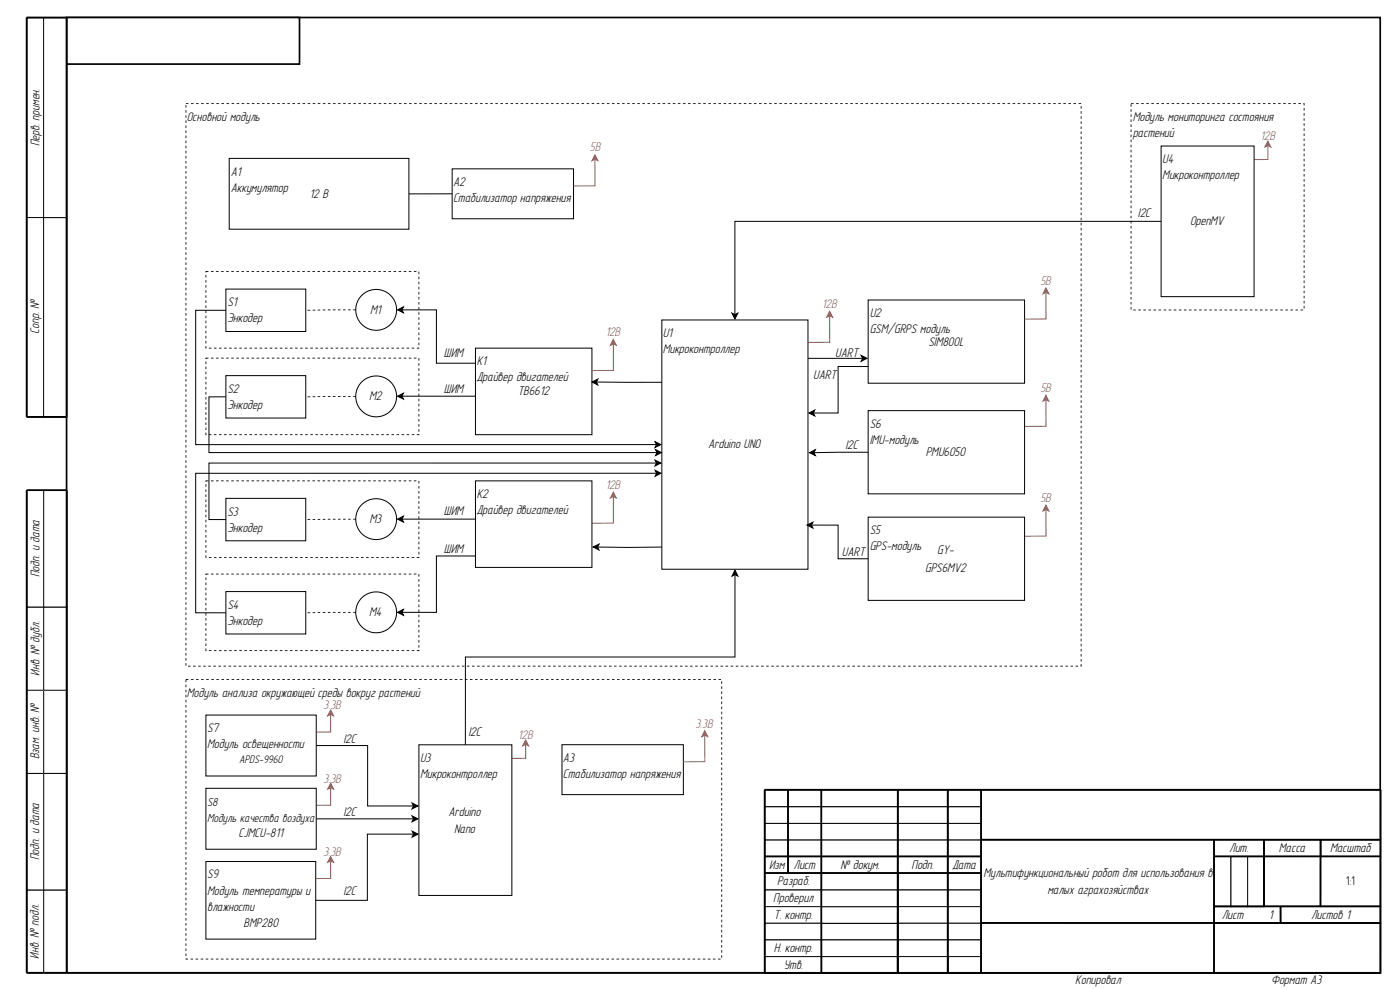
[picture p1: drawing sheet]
<svg xmlns="http://www.w3.org/2000/svg" width="421mm" height="297mm" viewBox="0 0 421 297" stroke-linecap="round" stroke-linejoin="round" font-family="sans-serif">
<defs><g id="words">
<g font-size="4.2">
<text x="56.1" y="36.3">Основной модуль</text>
<text x="340.2" y="36.3">Модуль мониторинга состояния</text>
<text x="340.2" y="41.1">растений</text>
<text x="11.8" y="44" transform="rotate(-90 11.8 44)">Перв. примен.</text>
<text x="69.3" y="52.8">А1</text>
<text x="349.1" y="49">U4</text>
<text x="349.1" y="53.8">Микроконтроллер</text>
<text x="69.3" y="57.6">Аккумулятор</text>
<text x="93" y="59.4">12 В</text>
<text x="136.1" y="55.9">А2</text>
<text x="136.1" y="60.7">Стабилизатор напряжения</text>
<text x="341.8" y="65.3">I2C</text>
<text x="357.5" y="67.5">OpenMV</text>
<text x="68.3" y="91.9">S1</text>
<text x="111.2" y="94.2">M1</text>
<text x="261.3" y="95.2">U2</text>
<text x="11.8" y="100.3" transform="rotate(-90 11.8 100.3)">Сопр. №</text>
<text x="68.3" y="96.7">Энкодер</text>
<text x="199.1" y="101.3">U1</text>
<text x="261.3" y="100">GSM/GRPS модуль</text>
<text x="133.4" y="107.1">ШИМ</text>
<text x="199.1" y="106.1">Микроконтроллер</text>
<text x="250.9" y="107.1">UART</text>
<text x="278.9" y="103.8">SIM800L</text>
<text x="143.2" y="109.7">К1</text>
<text x="244.3" y="113.8">UART</text>
<text x="68.3" y="118.1">S2</text>
<text x="133.4" y="118.1">ШИМ</text>
<text x="143.2" y="114.5">Драйвер двигателей</text>
<text x="155.5" y="118.6">TB6612</text>
<text x="68.3" y="122.9">Энкодер</text>
<text x="110.9" y="120.1">M2</text>
<text x="261.3" y="128.5">S6</text>
<text x="212.7" y="134.6">Arduino UNO</text>
<text x="254" y="134.8">I2C</text>
<text x="261.3" y="133.3">IMU-модуль</text>
<text x="278.1" y="136.9">PMU6050</text>
<text x="143.2" y="149.6">К2</text>
<text x="68.3" y="154.9">S3</text>
<text x="133.4" y="154.6">ШИМ</text>
<text x="143.2" y="154.4">Драйвер двигателей</text>
<text x="68.3" y="159.7">Энкодер</text>
<text x="111" y="157.2">M3</text>
<text x="261.3" y="160.5">S5</text>
<text x="133.4" y="166.1">ШИМ</text>
<text x="252.9" y="167.1">UART</text>
<text x="261.3" y="165.3">GPS-модуль</text>
<text x="281.5" y="166.3">GY-</text>
<text x="11.9" y="173.3" transform="rotate(-90 11.9 173.3)">Подп. и дата</text>
<text x="277.9" y="171.6">GPS6MV2</text>
<text x="68.3" y="182.8">S4</text>
<text x="110.9" y="185.1">M4</text>
<text x="68.3" y="187.6">Энкодер</text>
<text x="11.9" y="203" transform="rotate(-90 11.9 203)">Инв. № дубл.</text>
<text x="56.1" y="209.2">Модуль анализа окружающей среды вокруг растений</text>
<text x="62.2" y="219.9">S7</text>
<text x="140.7" y="220.9">I2C</text>
<text x="62.2" y="224.7">Модуль освещенности</text>
<text x="103.1" y="223.2">I2C</text>
<text x="11.7" y="228" transform="rotate(-90 11.7 228)">Взам. инв. №</text>
<text x="126.2" y="228.8">U3</text>
<text x="126.2" y="233.6">Микроконтроллер</text>
<text x="169.1" y="228.8">А3</text>
<text x="169.1" y="233.6">Стабилизатор напряжения</text>
<text x="103.1" y="245">I2C</text>
<text x="134.7" y="245">Arduino</text>
<text x="71.7" y="251.4">CJMCU-811</text>
<text x="136.4" y="250.1">Nano</text>
<text x="369.2" y="255.9">Лит.</text>
<text x="384.1" y="255.9">Масса</text>
<text x="399.5" y="255.9">Масштаб</text>
<text x="11.7" y="258.3" transform="rotate(-90 11.7 258.3)">Подп. и дата</text>
<text x="62.2" y="263.8">S9</text>
<text x="231" y="261">Изм</text>
<text x="238.4" y="261">Лист</text>
<text x="252.5" y="261">№ докум.</text>
<text x="273.8" y="261">Подп.</text>
<text x="286.1" y="261">Дата</text>
<text x="295.4" y="263.3">Мультифункциональный робот для использования в</text>
<text x="62.2" y="268.6">Модуль температуры и</text>
<text x="103.1" y="268.9">I2C</text>
<text x="233.4" y="265.8">Разраб.</text>
<text x="314.6" y="268.4">малых аграхозяйствах</text>
<text x="62.2" y="273.5">влажности</text>
<text x="232.3" y="270.9">Проверил</text>
<text x="232.4" y="276">Т. контр.</text>
<text x="367" y="276">Лист</text>
<text x="381.2" y="276">1</text>
<text x="393.8" y="276">Листов 1</text>
<text x="73.2" y="278.3">BMP280</text>
<text x="11.7" y="287.9" transform="rotate(-90 11.7 287.9)">Инв. № подл.</text>
<text x="232.4" y="285.9">Н. контр.</text>
<text x="235.4" y="291">Утв.</text>
<text x="323" y="295.5">Копировал</text>
<text x="381.8" y="295.5">Формат А3</text>
</g>
<g font-size="4.2" fill="#b85454">
<text x="177.2" y="45.4">5В</text>
<text x="378.5" y="42.1">12В</text>
<text x="312.5" y="85.6">5В</text>
<text x="246.9" y="92.4">12В</text>
<text x="181.9" y="101.1">12В</text>
<text x="312.5" y="117.8">5В</text>
<text x="181.9" y="146.8">12В</text>
<text x="312.5" y="150.8">5В</text>
<text x="97.2" y="213">3.3В</text>
<text x="155.6" y="221.9">12В</text>
<text x="208.9" y="218.6">3.3В</text>
<text x="97.2" y="235.1">3.3В</text>
<text x="97.2" y="257.2">3.3В</text>
</g>
<text font-size="4.1" x="404.2" y="265.8">1:1</text>
<g font-size="3.9">
<text x="62.2" y="242">S8</text>
<text x="62.2" y="246.8">Модуль качества воздуха</text>
</g>
<text font-size="3.7" x="71.8" y="229.3">APDS-9960</text>
</g></defs>
<path d="M20 5.3h394.6v286.8h-394.6z" fill="none" stroke="#000" stroke-width=".51"/>
<path d="M20 5.3h70v13.9h-70z" fill="#fff"/>
<path d="M20 5.3h70v13.9h-70z" fill="none" stroke="#000" stroke-width=".51"/>
<path d="M229.8 237.3h184.9v55h-184.9z" fill="#fff"/>
<path d="M229.8 237.3h184.9v55h-184.9z" fill="none" stroke="#000" stroke-width=".3"/>
<path d="M229.8 237.3h7v5h-7z" fill="#fff"/>
<path d="M229.8 237.3h7v5h-7z" fill="none" stroke="#000" stroke-width=".3"/>
<path d="M229.8 242.3h7v5h-7z" fill="#fff"/>
<path d="M229.8 242.3h7v5h-7z" fill="none" stroke="#000" stroke-width=".3"/>
<path d="M229.8 247.3h7v5h-7z" fill="#fff"/>
<path d="M229.8 247.3h7v5h-7z" fill="none" stroke="#000" stroke-width=".3"/>
<path d="M229.8 252.3h7v5h-7z" fill="#fff"/>
<path d="M229.8 252.3h7v5h-7z" fill="none" stroke="#000" stroke-width=".3"/>
<path d="M229.8 257.3h7v5h-7z" fill="#fff"/>
<path d="M229.8 257.3h7v5h-7z" fill="none" stroke="#000" stroke-width=".3"/>
<path d="M236.8 237.3h10v5h-10z" fill="#fff"/>
<path d="M236.8 237.3h10v5h-10z" fill="none" stroke="#000" stroke-width=".3"/>
<path d="M236.8 242.3h10v5h-10z" fill="#fff"/>
<path d="M236.8 242.3h10v5h-10z" fill="none" stroke="#000" stroke-width=".3"/>
<path d="M236.8 247.3h10v5h-10z" fill="#fff"/>
<path d="M236.8 247.3h10v5h-10z" fill="none" stroke="#000" stroke-width=".3"/>
<path d="M236.8 252.3h10v5h-10z" fill="#fff"/>
<path d="M236.8 252.3h10v5h-10z" fill="none" stroke="#000" stroke-width=".3"/>
<path d="M236.8 257.3h10v5h-10z" fill="#fff"/>
<path d="M236.8 257.3h10v5h-10z" fill="none" stroke="#000" stroke-width=".3"/>
<path d="M246.8 237.3h23v5h-23z" fill="#fff"/>
<path d="M246.8 237.3h23v5h-23z" fill="none" stroke="#000" stroke-width=".3"/>
<path d="M246.8 242.3h23v5h-23z" fill="#fff"/>
<path d="M246.8 242.3h23v5h-23z" fill="none" stroke="#000" stroke-width=".3"/>
<path d="M246.8 247.3h23v5h-23z" fill="#fff"/>
<path d="M246.8 247.3h23v5h-23z" fill="none" stroke="#000" stroke-width=".3"/>
<path d="M246.8 252.3h23v5h-23z" fill="#fff"/>
<path d="M246.8 252.3h23v5h-23z" fill="none" stroke="#000" stroke-width=".3"/>
<path d="M246.8 257.3h23v5h-23z" fill="#fff"/>
<path d="M246.8 257.3h23v5h-23z" fill="none" stroke="#000" stroke-width=".3"/>
<path d="M269.8 237.3h15v5h-15z" fill="#fff"/>
<path d="M269.8 237.3h15v5h-15z" fill="none" stroke="#000" stroke-width=".3"/>
<path d="M269.8 242.3h15v5h-15z" fill="#fff"/>
<path d="M269.8 242.3h15v5h-15z" fill="none" stroke="#000" stroke-width=".3"/>
<path d="M269.8 247.3h15v5h-15z" fill="#fff"/>
<path d="M269.8 247.3h15v5h-15z" fill="none" stroke="#000" stroke-width=".3"/>
<path d="M269.8 252.3h15v5h-15z" fill="#fff"/>
<path d="M269.8 252.3h15v5h-15z" fill="none" stroke="#000" stroke-width=".3"/>
<path d="M269.8 257.3h15v5h-15z" fill="#fff"/>
<path d="M269.8 257.3h15v5h-15z" fill="none" stroke="#000" stroke-width=".3"/>
<path d="M269.8 262.3h15v5h-15z" fill="#fff"/>
<path d="M269.8 262.3h15v5h-15z" fill="none" stroke="#000" stroke-width=".3"/>
<path d="M269.8 267.3h15v5h-15z" fill="#fff"/>
<path d="M269.8 267.3h15v5h-15z" fill="none" stroke="#000" stroke-width=".3"/>
<path d="M269.8 272.3h15v5h-15z" fill="#fff"/>
<path d="M269.8 272.3h15v5h-15z" fill="none" stroke="#000" stroke-width=".3"/>
<path d="M269.8 277.3h15v5h-15z" fill="#fff"/>
<path d="M269.8 277.3h15v5h-15z" fill="none" stroke="#000" stroke-width=".3"/>
<path d="M269.8 282.3h15v5h-15z" fill="#fff"/>
<path d="M269.8 282.3h15v5h-15z" fill="none" stroke="#000" stroke-width=".3"/>
<path d="M284.8 237.3h10v5h-10z" fill="#fff"/>
<path d="M284.8 237.3h10v5h-10z" fill="none" stroke="#000" stroke-width=".3"/>
<path d="M284.8 242.3h10v5h-10z" fill="#fff"/>
<path d="M284.8 242.3h10v5h-10z" fill="none" stroke="#000" stroke-width=".3"/>
<path d="M284.8 247.3h10v5h-10z" fill="#fff"/>
<path d="M284.8 247.3h10v5h-10z" fill="none" stroke="#000" stroke-width=".3"/>
<path d="M284.8 252.3h10v5h-10z" fill="#fff"/>
<path d="M284.8 252.3h10v5h-10z" fill="none" stroke="#000" stroke-width=".3"/>
<path d="M284.8 257.3h10v5h-10z" fill="#fff"/>
<path d="M284.8 257.3h10v5h-10z" fill="none" stroke="#000" stroke-width=".3"/>
<path d="M284.8 262.3h10v5h-10z" fill="#fff"/>
<path d="M284.8 262.3h10v5h-10z" fill="none" stroke="#000" stroke-width=".3"/>
<path d="M284.8 267.3h10v5h-10z" fill="#fff"/>
<path d="M284.8 267.3h10v5h-10z" fill="none" stroke="#000" stroke-width=".3"/>
<path d="M284.8 272.3h10v5h-10z" fill="#fff"/>
<path d="M284.8 272.3h10v5h-10z" fill="none" stroke="#000" stroke-width=".3"/>
<path d="M284.8 277.3h10v5h-10z" fill="#fff"/>
<path d="M284.8 277.3h10v5h-10z" fill="none" stroke="#000" stroke-width=".3"/>
<path d="M284.8 282.3h10v5h-10z" fill="#fff"/>
<path d="M284.8 282.3h10v5h-10z" fill="none" stroke="#000" stroke-width=".3"/>
<path d="M284.8 287.3h10v5h-10z" fill="#fff"/>
<path d="M284.8 287.3h10v5h-10z" fill="none" stroke="#000" stroke-width=".3"/>
<path d="M269.8 287.3h15v5h-15z" fill="#fff"/>
<path d="M269.8 287.3h15v5h-15z" fill="none" stroke="#000" stroke-width=".3"/>
<path d="M229.8 262.3h17v5h-17z" fill="#fff"/>
<path d="M229.8 262.3h17v5h-17z" fill="none" stroke="#000" stroke-width=".3"/>
<path d="M229.8 267.3h17v5h-17z" fill="#fff"/>
<path d="M229.8 267.3h17v5h-17z" fill="none" stroke="#000" stroke-width=".3"/>
<path d="M229.8 272.3h17v5h-17z" fill="#fff"/>
<path d="M229.8 272.3h17v5h-17z" fill="none" stroke="#000" stroke-width=".3"/>
<path d="M229.8 277.3h17v5h-17z" fill="#fff"/>
<path d="M229.8 277.3h17v5h-17z" fill="none" stroke="#000" stroke-width=".3"/>
<path d="M229.8 282.3h17v5h-17z" fill="#fff"/>
<path d="M229.8 282.3h17v5h-17z" fill="none" stroke="#000" stroke-width=".3"/>
<path d="M229.8 287.3h17v5h-17z" fill="#fff"/>
<path d="M229.8 287.3h17v5h-17z" fill="none" stroke="#000" stroke-width=".3"/>
<path d="M246.8 262.3h23v5h-23z" fill="#fff"/>
<path d="M246.8 262.3h23v5h-23z" fill="none" stroke="#000" stroke-width=".3"/>
<path d="M246.8 277.3h23v5h-23z" fill="#fff"/>
<path d="M246.8 277.3h23v5h-23z" fill="none" stroke="#000" stroke-width=".3"/>
<path d="M246.8 272.3h23v5h-23z" fill="#fff"/>
<path d="M246.8 272.3h23v5h-23z" fill="none" stroke="#000" stroke-width=".3"/>
<path d="M246.8 267.3h23v5h-23z" fill="#fff"/>
<path d="M246.8 267.3h23v5h-23z" fill="none" stroke="#000" stroke-width=".3"/>
<path d="M246.8 287.3h23v5h-23z" fill="#fff"/>
<path d="M246.8 287.3h23v5h-23z" fill="none" stroke="#000" stroke-width=".3"/>
<path d="M246.8 282.3h23v5h-23z" fill="#fff"/>
<path d="M246.8 282.3h23v5h-23z" fill="none" stroke="#000" stroke-width=".3"/>
<path d="M294.8 237.3h120v15h-120z" fill="#fff"/>
<path d="M294.8 237.3h120v15h-120z" fill="none" stroke="#000" stroke-width=".3"/>
<path d="M294.8 252.3h70v25h-70z" fill="#fff"/>
<path d="M294.8 252.3h70v25h-70z" fill="none" stroke="#000" stroke-width=".3"/>
<path d="M294.8 277.3h70v15h-70z" fill="#fff"/>
<path d="M294.8 277.3h70v15h-70z" fill="none" stroke="#000" stroke-width=".3"/>
<path d="M364.8 277.3h50v15h-50z" fill="#fff"/>
<path d="M364.8 277.3h50v15h-50z" fill="none" stroke="#000" stroke-width=".3"/>
<path d="M364.8 272.3h20v5h-20z" fill="#fff"/>
<path d="M364.8 272.3h20v5h-20z" fill="none" stroke="#000" stroke-width=".3"/>
<path d="M384.7 272.3h30v5h-30z" fill="#fff"/>
<path d="M384.7 272.3h30v5h-30z" fill="none" stroke="#000" stroke-width=".3"/>
<path d="M396.8 252.3h18v5h-18z" fill="#fff"/>
<path d="M396.8 252.3h18v5h-18z" fill="none" stroke="#000" stroke-width=".3"/>
<path d="M379.8 252.3h17v5h-17z" fill="#fff"/>
<path d="M379.8 252.3h17v5h-17z" fill="none" stroke="#000" stroke-width=".3"/>
<path d="M364.8 252.3h15v5h-15z" fill="#fff"/>
<path d="M364.8 252.3h15v5h-15z" fill="none" stroke="#000" stroke-width=".3"/>
<path d="M364.8 257.3h15v15h-15z" fill="#fff"/>
<path d="M364.8 257.3h15v15h-15z" fill="none" stroke="#000" stroke-width=".3"/>
<path d="M379.8 257.3h17v15h-17z" fill="#fff"/>
<path d="M379.8 257.3h17v15h-17z" fill="none" stroke="#000" stroke-width=".3"/>
<path d="M396.7 257.3h18v15h-18z" fill="#fff"/>
<path d="M396.7 257.3h18v15h-18z" fill="none" stroke="#000" stroke-width=".3"/>
<path d="M364.8 257.3h5v15h-5z" fill="#fff"/>
<path d="M364.8 257.3h5v15h-5z" fill="none" stroke="#000" stroke-width=".3"/>
<path d="M369.8 257.3h5v15h-5z" fill="#fff"/>
<path d="M369.8 257.3h5v15h-5z" fill="none" stroke="#000" stroke-width=".3"/>
<path d="M374.8 257.3h5v15h-5z" fill="#fff"/>
<path d="M374.8 257.3h5v15h-5z" fill="none" stroke="#000" stroke-width=".3"/>
<g fill="none" stroke="#000" stroke-width=".51">
<path d="M236.7 237.2v25M246.7 237.2v54.9M269.7 237.2l-.1 54.8M284.7 237.2v54.9M294.7 237.2v54.9M229.7 257.2h65M294.7 252.2h119.9M364.6 252.2v39.9M379.6 252.2v19.9M396.6 252.2v19.9M414.6 257.2h-50M229.7 262.2h65"/>
<path d="M294.7 277.1l119.9 .1M364.6 272.1h50M384.6 272.2v4.9M20 292.1h394.6v-54.9h-184.9v54.9"/>
</g>
<path d="M8.1 5.4h5v59.9h-5z" fill="#fff"/>
<path d="M8.1 5.4h5v59.9h-5z" fill="none" stroke="#000" stroke-width=".3"/>
<path d="M8.1 65.3h5v60h-5z" fill="#fff"/>
<path d="M8.1 65.3h5v60h-5z" fill="none" stroke="#000" stroke-width=".3"/>
<path d="M13.1 65.3h7v60h-7z" fill="#fff"/>
<path d="M13.1 65.3h7v60h-7z" fill="none" stroke="#000" stroke-width=".3"/>
<path d="M13.1 5.4h7v59.9h-7z" fill="#fff"/>
<path d="M13.1 5.4h7v59.9h-7z" fill="none" stroke="#000" stroke-width=".3"/>
<path d="M8 5.2l12 .1v119.9h-12z" fill="none" stroke="#000" stroke-width=".51"/>
<path d="M8.1 267.3h5v25h-5z" fill="#fff"/>
<path d="M8.1 267.3h5v25h-5z" fill="none" stroke="#000" stroke-width=".3"/>
<path d="M8.1 207.3h5v25h-5z" fill="#fff"/>
<path d="M8.1 207.3h5v25h-5z" fill="none" stroke="#000" stroke-width=".3"/>
<path d="M8.1 182.3h5v25h-5z" fill="#fff"/>
<path d="M8.1 182.3h5v25h-5z" fill="none" stroke="#000" stroke-width=".3"/>
<path d="M8.1 147.3h5v35h-5z" fill="#fff"/>
<path d="M8.1 147.3h5v35h-5z" fill="none" stroke="#000" stroke-width=".3"/>
<path d="M8.1 232.3h5v35h-5z" fill="#fff"/>
<path d="M8.1 232.3h5v35h-5z" fill="none" stroke="#000" stroke-width=".3"/>
<path d="M13.1 267.3h7v25h-7z" fill="#fff"/>
<path d="M13.1 267.3h7v25h-7z" fill="none" stroke="#000" stroke-width=".3"/>
<path d="M13.1 207.3h7v25h-7z" fill="#fff"/>
<path d="M13.1 207.3h7v25h-7z" fill="none" stroke="#000" stroke-width=".3"/>
<path d="M13.1 182.3h7v25h-7z" fill="#fff"/>
<path d="M13.1 182.3h7v25h-7z" fill="none" stroke="#000" stroke-width=".3"/>
<path d="M13.1 147.3h7v35h-7z" fill="#fff"/>
<path d="M13.1 147.3h7v35h-7z" fill="none" stroke="#000" stroke-width=".3"/>
<path d="M13.1 232.3h7v35h-7z" fill="#fff"/>
<path d="M13.1 232.3h7v35h-7z" fill="none" stroke="#000" stroke-width=".3"/>
<path d="M8 147.2h12v144.9h-12z" fill="none" stroke="#000" stroke-width=".51"/>
<path d="M55.9 31.1h268.9v169h-268.9z" fill="#fff"/>
<path d="M57.4 31h.7v.2h-.7zM58.9 31h.8v.2h-.8zM60.4 31h.8v.2h-.8zM61.9 31h.8v.2h-.8zM63.5 31h.7v.2h-.7zM65 31h.8v.2h-.8zM66.5 31h.8v.2h-.8zM68 31h.8v.2h-.8zM69.6 31h.7v.2h-.7zM71.1 31h.8v.2h-.8zM72.6 31h.8v.2h-.8zM74.1 31h.8v.2h-.8zM75.7 31h.7v.2h-.7zM77.2 31h.7v.2h-.7zM78.7 31h.8v.2h-.8zM80.2 31h.8v.2h-.8zM81.8 31h.7v.2h-.7zM83.3 31h.7v.2h-.7zM84.8 31h.8v.2h-.8zM86.3 31h.8v.2h-.8zM87.8 31h.8v.2h-.8zM89.4 31h.7v.2h-.7zM90.9 31h.8v.2h-.8zM92.4 31h.8v.2h-.8zM93.9 31h.8v.2h-.8zM95.5 31h.7v.2h-.7zM97 31h.7v.2h-.7zM98.5 31h.8v.2h-.8zM100 31h.8v.2h-.8zM101.6 31h.7v.2h-.7zM103.1 31h.7v.2h-.7zM104.6 31h.8v.2h-.8zM106.1 31h.8v.2h-.8zM107.7 31h.7v.2h-.7zM109.2 31h.7v.2h-.7zM110.7 31h.8v.2h-.8zM112.2 31h.8v.2h-.8zM113.7 31h.8v.2h-.8zM115.3 31h.7v.2h-.7zM116.8 31h.8v.2h-.8zM118.3 31h.8v.2h-.8zM119.8 31h.8v.2h-.8zM121.4 31h.7v.2h-.7zM122.9 31h.7v.2h-.7zM124.4 31h.8v.2h-.8zM125.9 31h.8v.2h-.8zM127.5 31h.7v.2h-.7zM129 31h.7v.2h-.7zM130.5 31h.8v.2h-.8zM132 31h.8v.2h-.8zM133.6 31h.7v.2h-.7zM135.1 31h.7v.2h-.7zM136.6 31h.8v.2h-.8zM138.1 31h.8v.2h-.8zM139.6 31h.8v.2h-.8zM141.2 31h.7v.2h-.7zM142.7 31h.8v.2h-.8zM144.2 31h.8v.2h-.8zM145.7 31h.8v.2h-.8zM147.3 31h.7v.2h-.7zM148.8 31h.7v.2h-.7zM150.3 31h.8v.2h-.8zM151.8 31h.8v.2h-.8zM153.4 31h.7v.2h-.7zM154.9 31h.7v.2h-.7zM156.4 31h.8v.2h-.8zM157.9 31h.8v.2h-.8zM159.4 31h.8v.2h-.8zM161 31h.7v.2h-.7zM162.5 31h.8v.2h-.8zM164 31h.8v.2h-.8zM165.5 31h.8v.2h-.8zM167.1 31h.7v.2h-.7zM168.6 31h.8v.2h-.8zM170.1 31h.8v.2h-.8zM171.6 31h.8v.2h-.8zM173.2 31h.7v.2h-.7zM174.7 31h.7v.2h-.7zM176.2 31h.8v.2h-.8zM177.7 31h.8v.2h-.8zM179.3 31h.7v.2h-.7zM180.8 31h.7v.2h-.7zM182.3 31h.8v.2h-.8zM183.8 31h.8v.2h-.8zM185.3 31h.8v.2h-.8zM186.9 31h.7v.2h-.7zM188.4 31h.8v.2h-.8zM189.9 31h.8v.2h-.8zM191.4 31h.8v.2h-.8zM193 31h.7v.2h-.7zM194.5 31h.8v.2h-.8zM196 31h.8v.2h-.8zM197.5 31h.8v.2h-.8zM199.1 31h.7v.2h-.7zM200.6 31h.7v.2h-.7zM202.1 31h.8v.2h-.8zM203.6 31h.8v.2h-.8zM205.2 31h.7v.2h-.7zM206.7 31h.7v.2h-.7zM208.2 31h.8v.2h-.8zM209.7 31h.8v.2h-.8zM211.2 31h.8v.2h-.8zM212.8 31h.7v.2h-.7zM214.3 31h.8v.2h-.8zM215.8 31h.8v.2h-.8zM217.3 31h.8v.2h-.8zM218.9 31h.7v.2h-.7zM220.4 31h.7v.2h-.7zM221.9 31h.8v.2h-.8zM223.4 31h.8v.2h-.8zM225 31h.7v.2h-.7zM226.5 31h.7v.2h-.7zM228 31h.8v.2h-.8zM229.5 31h.8v.2h-.8zM231.1 31h.7v.2h-.7zM232.6 31h.7v.2h-.7zM234.1 31h.8v.2h-.8zM235.6 31h.8v.2h-.8zM237.1 31h.8v.2h-.8zM238.7 31h.7v.2h-.7zM240.2 31h.8v.2h-.8zM241.7 31h.8v.2h-.8zM243.2 31h.8v.2h-.8zM244.8 31h.7v.2h-.7zM246.3 31h.7v.2h-.7zM247.8 31h.8v.2h-.8zM249.3 31h.8v.2h-.8zM250.9 31h.7v.2h-.7zM252.4 31h.7v.2h-.7zM253.9 31h.8v.2h-.8zM255.4 31h.8v.2h-.8zM257 31h.7v.2h-.7zM258.5 31h.7v.2h-.7zM260 31h.8v.2h-.8zM261.5 31h.8v.2h-.8zM263 31h.8v.2h-.8zM264.6 31h.7v.2h-.7zM266.1 31h.8v.2h-.8zM267.6 31h.8v.2h-.8zM269.1 31h.8v.2h-.8zM270.7 31h.7v.2h-.7zM272.2 31h.7v.2h-.7zM273.7 31h.8v.2h-.8zM275.2 31h.8v.2h-.8zM276.8 31h.7v.2h-.7zM278.3 31h.7v.2h-.7zM279.8 31h.8v.2h-.8zM281.3 31h.8v.2h-.8zM282.8 31h.8v.2h-.8zM284.4 31h.7v.2h-.7zM285.9 31h.8v.2h-.8zM287.4 31h.8v.2h-.8zM288.9 31h.8v.2h-.8zM290.5 31h.7v.2h-.7zM292 31h.8v.2h-.8zM293.5 31h.8v.2h-.8zM295 31h.8v.2h-.8zM296.6 31h.7v.2h-.7zM298.1 31h.7v.2h-.7zM299.6 31h.8v.2h-.8zM301.1 31h.8v.2h-.8zM302.7 31h.7v.2h-.7zM304.2 31h.7v.2h-.7zM305.7 31h.8v.2h-.8zM307.2 31h.8v.2h-.8zM308.7 31h.8v.2h-.8zM310.3 31h.7v.2h-.7zM311.8 31h.8v.2h-.8zM313.3 31h.8v.2h-.8zM314.8 31h.8v.2h-.8zM316.4 31h.7v.2h-.7zM317.9 31h.7v.2h-.7zM319.4 31h.8v.2h-.8zM320.9 31h.8v.2h-.8zM322.5 31h.7v.2h-.7zM324 31h.7v.2h-.7zM324.6 31.9h.3v.7h-.3zM324.6 33.4h.3v.8h-.3zM324.6 34.9h.3v.8h-.3zM324.6 36.4h.3v.8h-.3zM324.6 38h.3v.7h-.3zM324.6 39.5h.3v.7h-.3zM324.6 41h.3v.8h-.3zM324.6 42.5h.3v.8h-.3zM324.6 44.1h.3v.7h-.3zM324.6 45.6h.3v.7h-.3zM324.6 47.1h.3v.8h-.3zM324.6 48.6h.3v.8h-.3zM324.6 50.1h.3v.8h-.3zM324.6 51.7h.3v.7h-.3zM324.6 53.2h.3v.8h-.3zM324.6 54.7h.3v.8h-.3zM324.6 56.2h.3v.8h-.3zM324.6 57.8h.3v.7h-.3zM324.6 59.3h.3v.7h-.3zM324.6 60.8h.3v.8h-.3zM324.6 62.3h.3v.8h-.3zM324.6 63.9h.3v.7h-.3zM324.6 65.4h.3v.7h-.3zM324.6 66.9h.3v.8h-.3zM324.6 68.4h.3v.8h-.3zM324.6 70h.3v.7h-.3zM324.6 71.5h.3v.7h-.3zM324.6 73h.3v.8h-.3zM324.6 74.5h.3v.8h-.3zM324.6 76h.3v.8h-.3zM324.6 77.6h.3v.7h-.3zM324.6 79.1h.3v.8h-.3zM324.6 80.6h.3v.8h-.3zM324.6 82.1h.3v.8h-.3zM324.6 83.7h.3v.7h-.3zM324.6 85.2h.3v.7h-.3zM324.6 86.7h.3v.8h-.3zM324.6 88.2h.3v.8h-.3zM324.6 89.8h.3v.7h-.3zM324.6 91.3h.3v.7h-.3zM324.6 92.8h.3v.8h-.3zM324.6 94.3h.3v.8h-.3zM324.6 95.9h.3v.7h-.3zM324.6 97.4h.3v.7h-.3zM324.6 98.9h.3v.8h-.3zM324.6 100.4h.3v.8h-.3zM324.6 101.9h.3v.8h-.3zM324.6 103.5h.3v.7h-.3zM324.6 105h.3v.8h-.3zM324.6 106.5h.3v.8h-.3zM324.6 108h.3v.8h-.3zM324.6 109.6h.3v.7h-.3zM324.6 111.1h.3v.7h-.3zM324.6 112.6h.3v.8h-.3zM324.6 114.1h.3v.8h-.3zM324.6 115.7h.3v.7h-.3zM324.6 117.2h.3v.7h-.3zM324.6 118.7h.3v.8h-.3zM324.6 120.2h.3v.8h-.3zM324.6 121.7h.3v.8h-.3zM324.6 123.3h.3v.7h-.3zM324.6 124.8h.3v.8h-.3zM324.6 126.3h.3v.8h-.3zM324.6 127.8h.3v.8h-.3zM324.6 129.4h.3v.7h-.3zM324.6 130.9h.3v.8h-.3zM324.6 132.4h.3v.8h-.3zM324.6 133.9h.3v.8h-.3zM324.6 135.5h.3v.7h-.3zM324.6 137h.3v.7h-.3zM324.6 138.5h.3v.8h-.3zM324.6 140h.3v.8h-.3zM324.6 141.6h.3v.7h-.3zM324.6 143.1h.3v.7h-.3zM324.6 144.6h.3v.8h-.3zM324.6 146.1h.3v.8h-.3zM324.6 147.6h.3v.8h-.3zM324.6 149.2h.3v.7h-.3zM324.6 150.7h.3v.8h-.3zM324.6 152.2h.3v.8h-.3zM324.6 153.7h.3v.8h-.3zM324.6 155.3h.3v.7h-.3zM324.6 156.8h.3v.7h-.3zM324.6 158.3h.3v.8h-.3zM324.6 159.8h.3v.8h-.3zM324.6 161.4h.3v.7h-.3zM324.6 162.9h.3v.7h-.3zM324.6 164.4h.3v.8h-.3zM324.6 165.9h.3v.8h-.3zM324.6 167.5h.3v.7h-.3zM324.6 169h.3v.7h-.3zM324.6 170.5h.3v.8h-.3zM324.6 172h.3v.8h-.3zM324.6 173.5h.3v.8h-.3zM324.6 175.1h.3v.7h-.3zM324.6 176.6h.3v.8h-.3zM324.6 178.1h.3v.8h-.3zM324.6 179.6h.3v.8h-.3zM324.6 181.2h.3v.7h-.3zM324.6 182.7h.3v.7h-.3zM324.6 184.2h.3v.8h-.3zM324.6 185.7h.3v.8h-.3zM324.6 187.3h.3v.7h-.3zM324.6 188.8h.3v.7h-.3zM324.6 190.3h.3v.8h-.3zM324.6 191.8h.3v.8h-.3zM324.6 193.4h.3v.7h-.3zM324.6 194.9h.3v.7h-.3zM324.6 196.4h.3v.8h-.3zM324.6 197.9h.3v.8h-.3zM324.6 199.4h.3v.8h-.3zM323.1 199.9h.7v.3h-.7zM321.6 199.9h.7v.3h-.7zM320 199.9h.8v.3h-.8zM318.5 199.9h.8v.3h-.8zM317 199.9h.7v.3h-.7zM315.5 199.9h.7v.3h-.7zM313.9 199.9h.8v.3h-.8zM312.4 199.9h.8v.3h-.8zM310.9 199.9h.8v.3h-.8zM309.4 199.9h.7v.3h-.7zM307.8 199.9h.8v.3h-.8zM306.3 199.9h.8v.3h-.8zM304.8 199.9h.8v.3h-.8zM303.3 199.9h.7v.3h-.7zM301.8 199.9h.7v.3h-.7zM300.2 199.9h.8v.3h-.8zM298.7 199.9h.8v.3h-.8zM297.2 199.9h.7v.3h-.7zM295.7 199.9h.7v.3h-.7zM294.1 199.9h.8v.3h-.8zM292.6 199.9h.8v.3h-.8zM291.1 199.9h.7v.3h-.7zM289.6 199.9h.7v.3h-.7zM288 199.9h.8v.3h-.8zM286.5 199.9h.8v.3h-.8zM285 199.9h.8v.3h-.8zM283.5 199.9h.7v.3h-.7zM281.9 199.9h.8v.3h-.8zM280.4 199.9h.8v.3h-.8zM278.9 199.9h.8v.3h-.8zM277.4 199.9h.7v.3h-.7zM275.9 199.9h.7v.3h-.7zM274.3 199.9h.8v.3h-.8zM272.8 199.9h.8v.3h-.8zM271.3 199.9h.7v.3h-.7zM269.8 199.9h.7v.3h-.7zM268.2 199.9h.8v.3h-.8zM266.7 199.9h.8v.3h-.8zM265.2 199.9h.8v.3h-.8zM263.7 199.9h.7v.3h-.7zM262.1 199.9h.8v.3h-.8zM260.6 199.9h.8v.3h-.8zM259.1 199.9h.8v.3h-.8zM257.6 199.9h.7v.3h-.7zM256 199.9h.8v.3h-.8zM254.5 199.9h.8v.3h-.8zM253 199.9h.8v.3h-.8zM251.5 199.9h.7v.3h-.7zM250 199.9h.7v.3h-.7zM248.4 199.9h.8v.3h-.8zM246.9 199.9h.8v.3h-.8zM245.4 199.9h.7v.3h-.7zM243.9 199.9h.7v.3h-.7zM242.3 199.9h.8v.3h-.8zM240.8 199.9h.8v.3h-.8zM239.3 199.9h.8v.3h-.8zM237.8 199.9h.7v.3h-.7zM236.2 199.9h.8v.3h-.8zM234.7 199.9h.8v.3h-.8zM233.2 199.9h.8v.3h-.8zM231.7 199.9h.7v.3h-.7zM230.2 199.9h.7v.3h-.7zM228.6 199.9h.8v.3h-.8zM227.1 199.9h.8v.3h-.8zM225.6 199.9h.7v.3h-.7zM224.1 199.9h.7v.3h-.7zM222.5 199.9h.8v.3h-.8zM221 199.9h.8v.3h-.8zM219.5 199.9h.7v.3h-.7zM218 199.9h.7v.3h-.7zM216.4 199.9h.8v.3h-.8zM214.9 199.9h.8v.3h-.8zM213.4 199.9h.8v.3h-.8zM211.9 199.9h.7v.3h-.7zM210.3 199.9h.8v.3h-.8zM208.8 199.9h.8v.3h-.8zM207.3 199.9h.8v.3h-.8zM205.8 199.9h.7v.3h-.7zM204.3 199.9h.7v.3h-.7zM202.7 199.9h.8v.3h-.8zM201.2 199.9h.8v.3h-.8zM199.7 199.9h.7v.3h-.7zM198.2 199.9h.7v.3h-.7zM196.6 199.9h.8v.3h-.8zM195.1 199.9h.8v.3h-.8zM193.6 199.9h.7v.3h-.7zM192.1 199.9h.7v.3h-.7zM190.5 199.9h.8v.3h-.8zM189 199.9h.8v.3h-.8zM187.5 199.9h.8v.3h-.8zM186 199.9h.7v.3h-.7zM184.4 199.9h.8v.3h-.8zM182.9 199.9h.8v.3h-.8zM181.4 199.9h.8v.3h-.8zM179.9 199.9h.7v.3h-.7zM178.4 199.9h.7v.3h-.7zM176.8 199.9h.8v.3h-.8zM175.3 199.9h.8v.3h-.8zM173.8 199.9h.7v.3h-.7zM172.3 199.9h.7v.3h-.7zM170.7 199.9h.8v.3h-.8zM169.2 199.9h.8v.3h-.8zM167.7 199.9h.8v.3h-.8zM166.2 199.9h.7v.3h-.7zM164.6 199.9h.8v.3h-.8zM163.1 199.9h.8v.3h-.8zM161.6 199.9h.8v.3h-.8zM160.1 199.9h.7v.3h-.7zM158.5 199.9h.8v.3h-.8zM157 199.9h.8v.3h-.8zM155.5 199.9h.8v.3h-.8zM154 199.9h.7v.3h-.7zM152.5 199.9h.7v.3h-.7zM150.9 199.9h.8v.3h-.8zM149.4 199.9h.8v.3h-.8zM147.9 199.9h.7v.3h-.7zM146.4 199.9h.7v.3h-.7zM144.8 199.9h.8v.3h-.8zM143.3 199.9h.8v.3h-.8zM141.8 199.9h.8v.3h-.8zM140.3 199.9h.7v.3h-.7zM138.7 199.9h.8v.3h-.8zM137.2 199.9h.8v.3h-.8zM135.7 199.9h.8v.3h-.8zM134.2 199.9h.7v.3h-.7zM132.6 199.9h.8v.3h-.8zM131.1 199.9h.8v.3h-.8zM129.6 199.9h.8v.3h-.8zM128.1 199.9h.7v.3h-.7zM126.6 199.9h.7v.3h-.7zM125 199.9h.8v.3h-.8zM123.5 199.9h.8v.3h-.8zM122 199.9h.7v.3h-.7zM120.5 199.9h.7v.3h-.7zM118.9 199.9h.8v.3h-.8zM117.4 199.9h.8v.3h-.8zM115.9 199.9h.8v.3h-.8zM114.4 199.9h.7v.3h-.7zM112.8 199.9h.8v.3h-.8zM111.3 199.9h.8v.3h-.8zM109.8 199.9h.8v.3h-.8zM108.3 199.9h.7v.3h-.7zM106.8 199.9h.7v.3h-.7zM105.2 199.9h.8v.3h-.8zM103.7 199.9h.8v.3h-.8zM102.2 199.9h.7v.3h-.7zM100.7 199.9h.7v.3h-.7zM99.1 199.9h.8v.3h-.8zM97.6 199.9h.8v.3h-.8zM96.1 199.9h.7v.3h-.7zM94.6 199.9h.7v.3h-.7zM93 199.9h.8v.3h-.8zM91.5 199.9h.8v.3h-.8zM90 199.9h.8v.3h-.8zM88.5 199.9h.7v.3h-.7zM86.9 199.9h.8v.3h-.8zM85.4 199.9h.8v.3h-.8zM83.9 199.9h.8v.3h-.8zM82.4 199.9h.7v.3h-.7zM80.9 199.9h.7v.3h-.7zM79.3 199.9h.8v.3h-.8zM77.8 199.9h.8v.3h-.8zM76.3 199.9h.7v.3h-.7zM74.8 199.9h.7v.3h-.7zM73.2 199.9h.8v.3h-.8zM71.7 199.9h.8v.3h-.8zM70.2 199.9h.7v.3h-.7zM68.7 199.9h.7v.3h-.7zM67.1 199.9h.8v.3h-.8zM65.6 199.9h.8v.3h-.8zM64.1 199.9h.8v.3h-.8zM62.6 199.9h.7v.3h-.7zM61 199.9h.8v.3h-.8zM59.5 199.9h.8v.3h-.8zM58 199.9h.8v.3h-.8zM56.5 199.9h.7v.3h-.7zM55.7 199.2h.3v.7h-.3zM55.7 197.6h.3v.8h-.3zM55.7 196.1h.3v.8h-.3zM55.7 194.6h.3v.7h-.3zM55.7 193.1h.3v.7h-.3zM55.7 191.5h.3v.8h-.3zM55.7 190h.3v.8h-.3zM55.7 188.5h.3v.8h-.3zM55.7 187h.3v.7h-.3zM55.7 185.4h.3v.8h-.3zM55.7 183.9h.3v.8h-.3zM55.7 182.4h.3v.8h-.3zM55.7 180.9h.3v.7h-.3zM55.7 179.3h.3v.8h-.3zM55.7 177.8h.3v.8h-.3zM55.7 176.3h.3v.8h-.3zM55.7 174.8h.3v.7h-.3zM55.7 173.3h.3v.7h-.3zM55.7 171.7h.3v.8h-.3zM55.7 170.2h.3v.8h-.3zM55.7 168.7h.3v.7h-.3zM55.7 167.2h.3v.7h-.3zM55.7 165.6h.3v.8h-.3zM55.7 164.1h.3v.8h-.3zM55.7 162.6h.3v.8h-.3zM55.7 161.1h.3v.7h-.3zM55.7 159.5h.3v.8h-.3zM55.7 158h.3v.8h-.3zM55.7 156.5h.3v.8h-.3zM55.7 155h.3v.7h-.3zM55.7 153.4h.3v.8h-.3zM55.7 151.9h.3v.8h-.3zM55.7 150.4h.3v.8h-.3zM55.7 148.9h.3v.7h-.3zM55.7 147.4h.3v.7h-.3zM55.7 145.8h.3v.8h-.3zM55.7 144.3h.3v.8h-.3zM55.7 142.8h.3v.7h-.3zM55.7 141.3h.3v.7h-.3zM55.7 139.7h.3v.8h-.3zM55.7 138.2h.3v.8h-.3zM55.7 136.7h.3v.8h-.3zM55.7 135.2h.3v.7h-.3zM55.7 133.6h.3v.8h-.3zM55.7 132.1h.3v.8h-.3zM55.7 130.6h.3v.8h-.3zM55.7 129.1h.3v.7h-.3zM55.7 127.6h.3v.7h-.3zM55.7 126h.3v.8h-.3zM55.7 124.5h.3v.8h-.3zM55.7 123h.3v.7h-.3zM55.7 121.5h.3v.7h-.3zM55.7 119.9h.3v.8h-.3zM55.7 118.4h.3v.8h-.3zM55.7 116.9h.3v.7h-.3zM55.7 115.4h.3v.7h-.3zM55.7 113.8h.3v.8h-.3zM55.7 112.3h.3v.8h-.3zM55.7 110.8h.3v.8h-.3zM55.7 109.3h.3v.7h-.3zM55.7 107.7h.3v.8h-.3zM55.7 106.2h.3v.8h-.3zM55.7 104.7h.3v.8h-.3zM55.7 103.2h.3v.7h-.3zM55.7 101.7h.3v.7h-.3zM55.7 100.1h.3v.8h-.3zM55.7 98.6h.3v.8h-.3zM55.7 97.1h.3v.7h-.3zM55.7 95.6h.3v.7h-.3zM55.7 94h.3v.8h-.3zM55.7 92.5h.3v.8h-.3zM55.7 91h.3v.7h-.3zM55.7 89.5h.3v.7h-.3zM55.7 87.9h.3v.8h-.3zM55.7 86.4h.3v.8h-.3zM55.7 84.9h.3v.8h-.3zM55.7 83.4h.3v.7h-.3zM55.7 81.8h.3v.8h-.3zM55.7 80.3h.3v.8h-.3zM55.7 78.8h.3v.8h-.3zM55.7 77.3h.3v.7h-.3zM55.7 75.8h.3v.7h-.3zM55.7 74.2h.3v.8h-.3zM55.7 72.7h.3v.8h-.3zM55.7 71.2h.3v.7h-.3zM55.7 69.7h.3v.7h-.3zM55.7 68.1h.3v.8h-.3zM55.7 66.6h.3v.8h-.3zM55.7 65.1h.3v.8h-.3zM55.7 63.6h.3v.7h-.3zM55.7 62h.3v.8h-.3zM55.7 60.5h.3v.8h-.3zM55.7 59h.3v.8h-.3zM55.7 57.5h.3v.7h-.3zM55.7 55.9h.3v.8h-.3zM55.7 54.4h.3v.8h-.3zM55.7 52.9h.3v.8h-.3zM55.7 51.4h.3v.7h-.3zM55.7 49.9h.3v.7h-.3zM55.7 48.3h.3v.8h-.3zM55.7 46.8h.3v.8h-.3zM55.7 45.3h.3v.7h-.3zM55.7 43.8h.3v.7h-.3zM55.7 42.2h.3v.8h-.3zM55.7 40.7h.3v.8h-.3zM55.7 39.2h.3v.8h-.3zM55.7 37.7h.3v.7h-.3zM55.7 36.1h.3v.8h-.3zM55.7 34.6h.3v.8h-.3zM55.7 33.1h.3v.8h-.3zM55.7 31.6h.3v.7h-.3zM55.9 31h.7v.2h-.7z" fill="#000"/>
<path d="M68.9 47.6h53.9v21.2h-53.9z" fill="#fff"/>
<path d="M68.9 47.6h53.9v21.2h-53.9z" fill="none" stroke="#000" stroke-width=".3"/>
<path d="M61.9 81.6h63.9v23h-63.9z" fill="#fff"/>
<path d="M63.4 81.4h.7v.3h-.7zM64.9 81.4h.8v.3h-.8zM66.4 81.4h.8v.3h-.8zM67.9 81.4h.8v.3h-.8zM69.5 81.4h.7v.3h-.7zM71 81.4h.8v.3h-.8zM72.5 81.4h.8v.3h-.8zM74 81.4h.8v.3h-.8zM75.6 81.4h.7v.3h-.7zM77.1 81.4h.8v.3h-.8zM78.6 81.4h.8v.3h-.8zM80.1 81.4h.8v.3h-.8zM81.7 81.4h.7v.3h-.7zM83.2 81.4h.7v.3h-.7zM84.7 81.4h.8v.3h-.8zM86.2 81.4h.8v.3h-.8zM87.8 81.4h.7v.3h-.7zM89.3 81.4h.7v.3h-.7zM90.8 81.4h.8v.3h-.8zM92.3 81.4h.8v.3h-.8zM93.8 81.4h.8v.3h-.8zM95.4 81.4h.7v.3h-.7zM96.9 81.4h.8v.3h-.8zM98.4 81.4h.8v.3h-.8zM99.9 81.4h.8v.3h-.8zM101.5 81.4h.7v.3h-.7zM103 81.4h.7v.3h-.7zM104.5 81.4h.8v.3h-.8zM106 81.4h.8v.3h-.8zM107.6 81.4h.7v.3h-.7zM109.1 81.4h.7v.3h-.7zM110.6 81.4h.8v.3h-.8zM112.1 81.4h.8v.3h-.8zM113.7 81.4h.7v.3h-.7zM115.2 81.4h.7v.3h-.7zM116.7 81.4h.8v.3h-.8zM118.2 81.4h.8v.3h-.8zM119.7 81.4h.8v.3h-.8zM121.3 81.4h.7v.3h-.7zM122.8 81.4h.8v.3h-.8zM124.3 81.4h.8v.3h-.8zM125.7 81.6h.3v.7h-.3zM125.7 83.1h.3v.8h-.3zM125.7 84.6h.3v.8h-.3zM125.7 86.1h.3v.8h-.3zM125.7 87.7h.3v.7h-.3zM125.7 89.2h.3v.7h-.3zM125.7 90.7h.3v.8h-.3zM125.7 92.2h.3v.8h-.3zM125.7 93.8h.3v.7h-.3zM125.7 95.3h.3v.7h-.3zM125.7 96.8h.3v.8h-.3zM125.7 98.3h.3v.8h-.3zM125.7 99.8h.3v.8h-.3zM125.7 101.4h.3v.7h-.3zM125.7 102.9h.3v.8h-.3zM125.2 104.4h.8v.3h-.8zM123.7 104.4h.7v.3h-.7zM122.2 104.4h.7v.3h-.7zM120.6 104.4h.8v.3h-.8zM119.1 104.4h.8v.3h-.8zM117.6 104.4h.7v.3h-.7zM116.1 104.4h.7v.3h-.7zM114.5 104.4h.8v.3h-.8zM113 104.4h.8v.3h-.8zM111.5 104.4h.8v.3h-.8zM110 104.4h.7v.3h-.7zM108.4 104.4h.8v.3h-.8zM106.9 104.4h.8v.3h-.8zM105.4 104.4h.8v.3h-.8zM103.9 104.4h.7v.3h-.7zM102.4 104.4h.7v.3h-.7zM100.8 104.4h.8v.3h-.8zM99.3 104.4h.8v.3h-.8zM97.8 104.4h.7v.3h-.7zM96.3 104.4h.7v.3h-.7zM94.7 104.4h.8v.3h-.8zM93.2 104.4h.8v.3h-.8zM91.7 104.4h.7v.3h-.7zM90.2 104.4h.7v.3h-.7zM88.6 104.4h.8v.3h-.8zM87.1 104.4h.8v.3h-.8zM85.6 104.4h.8v.3h-.8zM84.1 104.4h.7v.3h-.7zM82.5 104.4h.8v.3h-.8zM81 104.4h.8v.3h-.8zM79.5 104.4h.8v.3h-.8zM78 104.4h.7v.3h-.7zM76.5 104.4h.7v.3h-.7zM74.9 104.4h.8v.3h-.8zM73.4 104.4h.8v.3h-.8zM71.9 104.4h.7v.3h-.7zM70.4 104.4h.7v.3h-.7zM68.8 104.4h.8v.3h-.8zM67.3 104.4h.8v.3h-.8zM65.8 104.4h.7v.3h-.7zM64.3 104.4h.7v.3h-.7zM62.7 104.4h.8v.3h-.8zM61.7 103.9h.3v.8h-.3zM61.7 102.4h.3v.8h-.3zM61.7 100.9h.3v.7h-.3zM61.7 99.3h.3v.8h-.3zM61.7 97.8h.3v.8h-.3zM61.7 96.3h.3v.8h-.3zM61.7 94.8h.3v.7h-.3zM61.7 93.3h.3v.7h-.3zM61.7 91.7h.3v.8h-.3zM61.7 90.2h.3v.8h-.3zM61.7 88.7h.3v.7h-.3zM61.7 87.2h.3v.7h-.3zM61.7 85.6h.3v.8h-.3zM61.7 84.1h.3v.8h-.3zM61.7 82.6h.3v.7h-.3zM61.7 81.4h.9v.3l-.7-.1 .1 .2h-.3z" fill="#000"/>
<circle cx="113" cy="93.1" r="6.1" fill="#fff"/>
<circle cx="113" cy="93.1" r="6.1" fill="none" stroke="#000" stroke-width=".3"/>
<path d="M67.9 86.8h23.9v12.8h-23.9z" fill="#fff"/>
<path d="M67.9 86.8h23.9v12.8h-23.9z" fill="none" stroke="#000" stroke-width=".3"/>
<path d="M106.1 92.9h.8v.3h-.8zM104.6 92.9h.7v.3h-.7zM103.1 92.9h.7v.3h-.7zM101.5 92.9h.8v.3h-.8zM100 92.9h.8v.3h-.8zM98.5 92.9h.7v.3h-.7zM97 93h.7v.2h-.7zM95.4 93h.8v.2l-.8 .1zM93.9 93h.8v.3h-.8zM92.4 93h.8v.3h-.8z" fill="#000"/>
<path d="M61.9 107.6h63.9v22.9h-63.9z" fill="#fff"/>
<path d="M63.4 107.4h.7v.3h-.7zM64.9 107.4h.8v.3h-.8zM66.4 107.4h.8v.3h-.8zM67.9 107.4h.8v.3h-.8zM69.5 107.4h.7v.3h-.7zM71 107.4h.8v.3h-.8zM72.5 107.4h.8v.3h-.8zM74 107.4h.8v.3h-.8zM75.6 107.4h.7v.3h-.7zM77.1 107.4h.8v.3h-.8zM78.6 107.4h.8v.3h-.8zM80.1 107.4h.8v.3h-.8zM81.7 107.4h.7v.3h-.7zM83.2 107.4h.7v.3h-.7zM84.7 107.4h.8v.3h-.8zM86.2 107.4h.8v.3h-.8zM87.8 107.4h.7v.3h-.7zM89.3 107.4h.7v.3h-.7zM90.8 107.4h.8v.3h-.8zM92.3 107.4h.8v.3h-.8zM93.8 107.4h.8v.3h-.8zM95.4 107.4h.7v.3h-.7zM96.9 107.4h.8v.3h-.8zM98.4 107.4h.8v.3h-.8zM99.9 107.4h.8v.3h-.8zM101.5 107.4h.7v.3h-.7zM103 107.4h.7v.3h-.7zM104.5 107.4h.8v.3h-.8zM106 107.4h.8v.3h-.8zM107.6 107.4h.7v.3h-.7zM109.1 107.4h.7v.3h-.7zM110.6 107.4h.8v.3h-.8zM112.1 107.4h.8v.3h-.8zM113.7 107.4h.7v.3h-.7zM115.2 107.4h.7v.3h-.7zM116.7 107.4h.8v.3h-.8zM118.2 107.4h.8v.3h-.8zM119.7 107.4h.8v.3h-.8zM121.3 107.4h.7v.3h-.7zM122.8 107.4h.8v.3h-.8zM124.3 107.4h.8v.3h-.8zM125.7 107.6h.3v.7h-.3zM125.7 109.1h.3v.7h-.3zM125.7 110.6h.3v.8h-.3zM125.7 112.1h.3v.8h-.3zM125.7 113.7h.3v.7h-.3zM125.7 115.2h.3v.7h-.3zM125.7 116.7h.3v.8h-.3zM125.7 118.2h.3v.8h-.3zM125.7 119.7h.3v.8h-.3zM125.7 121.3h.3v.7h-.3zM125.7 122.8h.3v.8h-.3zM125.7 124.3h.3v.8h-.3zM125.7 125.8h.3v.8h-.3zM125.7 127.4h.3v.7h-.3zM125.7 128.9h.3v.7h-.3zM125.2 130.4h.8v.3h-.8zM123.7 130.4h.7v.3h-.7zM122.2 130.4h.7v.3h-.7zM120.6 130.4h.8v.3h-.8zM119.1 130.4h.8v.3h-.8zM117.6 130.4h.7v.3h-.7zM116.1 130.4h.7v.3h-.7zM114.5 130.4h.8v.3h-.8zM113 130.4h.8v.3h-.8zM111.5 130.4h.8v.3h-.8zM110 130.4h.7v.3h-.7zM108.4 130.4h.8v.3h-.8zM106.9 130.4h.8v.3h-.8zM105.4 130.4h.8v.3h-.8zM103.9 130.4h.7v.3h-.7zM102.4 130.4h.7v.3h-.7zM100.8 130.4h.8v.3h-.8zM99.3 130.4h.8v.3h-.8zM97.8 130.4h.7v.3h-.7zM96.3 130.4h.7v.3h-.7zM94.7 130.4h.8v.3h-.8zM93.2 130.4h.8v.3h-.8zM91.7 130.4h.7v.3h-.7zM90.2 130.4h.7v.3h-.7zM88.6 130.4h.8v.3h-.8zM87.1 130.4h.8v.3h-.8zM85.6 130.4h.8v.3h-.8zM84.1 130.4h.7v.3h-.7zM82.5 130.4h.8v.3h-.8zM81 130.4h.8v.3h-.8zM79.5 130.4h.8v.3h-.8zM78 130.4h.7v.3h-.7zM76.5 130.4h.7v.3h-.7zM74.9 130.4h.8v.3h-.8zM73.4 130.4h.8v.3h-.8zM71.9 130.4h.7v.3h-.7zM70.4 130.4h.7v.3h-.7zM68.8 130.4h.8v.3h-.8zM67.3 130.4h.8v.3h-.8zM65.8 130.4h.7v.3h-.7zM64.3 130.4h.7v.3h-.7zM62.7 130.4h.8v.3h-.8zM61.7 129.9h.3v.8h-.3zM61.7 128.4h.3v.7h-.3zM61.7 126.9h.3v.7h-.3zM61.7 125.3h.3v.8h-.3zM61.7 123.8h.3v.8h-.3zM61.7 122.3h.3v.7h-.3zM61.7 120.8h.3v.7h-.3zM61.7 119.2h.3v.8h-.3zM61.7 117.7h.3v.8h-.3zM61.7 116.2h.3v.8h-.3zM61.7 114.7h.3v.7h-.3zM61.7 113.1h.3v.8h-.3zM61.7 111.6h.3v.8h-.3zM61.7 110.1h.3v.8h-.3zM61.7 108.6h.3v.7h-.3zM61.7 107.4h.9v.3l-.7-.1 .1 .2h-.3z" fill="#000"/>
<circle cx="113" cy="119" r="6.1" fill="#fff"/>
<circle cx="113" cy="119" r="6.1" fill="none" stroke="#000" stroke-width=".3"/>
<path d="M67.9 112.8h23.9v12.7h-23.9z" fill="#fff"/>
<path d="M67.9 112.8h23.9v12.7h-23.9z" fill="none" stroke="#000" stroke-width=".3"/>
<path d="M106.1 118.9h.8v.3h-.8zM104.6 118.9h.7v.3h-.7zM103.1 118.9h.7v.3h-.7zM101.5 118.9h.8v.3h-.8zM100 118.9h.8v.3h-.8zM98.5 118.9h.7v.3h-.7zM97 119h.7v.2h-.7zM95.4 119h.8v.2l-.8 .1zM93.9 119h.8v.3h-.8zM92.4 119h.8v.3h-.8z" fill="#000"/>
<path d="M61.9 144.4h63.9v23h-63.9z" fill="#fff"/>
<path d="M63.4 144.3h.7v.2h-.7zM64.9 144.3h.8v.2h-.8zM66.4 144.3h.8v.2h-.8zM67.9 144.3h.8v.2h-.8zM69.5 144.3h.7v.2h-.7zM71 144.3h.8v.2h-.8zM72.5 144.3h.8v.2h-.8zM74 144.3h.8v.2h-.8zM75.6 144.3h.7v.2h-.7zM77.1 144.3h.7v.2h-.7zM78.6 144.3h.8v.2h-.8zM80.1 144.3h.8v.2h-.8zM81.7 144.3h.7v.2h-.7zM83.2 144.3h.7v.2h-.7zM84.7 144.3h.8v.2h-.8zM86.2 144.3h.8v.2h-.8zM87.8 144.3h.7v.2h-.7zM89.3 144.3h.7v.2h-.7zM90.8 144.3h.8v.2h-.8zM92.3 144.3h.8v.2h-.8zM93.8 144.3h.8v.2h-.8zM95.4 144.3h.7v.2h-.7zM96.9 144.3h.8v.2h-.8zM98.4 144.3h.8v.2h-.8zM99.9 144.3h.8v.2h-.8zM101.5 144.3h.7v.2h-.7zM103 144.3h.7v.2h-.7zM104.5 144.3h.8v.2h-.8zM106 144.3h.8v.2h-.8zM107.6 144.3h.7v.2h-.7zM109.1 144.3h.7v.2h-.7zM110.6 144.3h.8v.2h-.8zM112.1 144.3h.8v.2h-.8zM113.6 144.3h.8v.2h-.8zM115.2 144.3h.7v.2h-.7zM116.7 144.3h.8v.2h-.8zM118.2 144.3h.8v.2h-.8zM119.7 144.3h.8v.2h-.8zM121.3 144.3h.7v.2h-.7zM122.8 144.3h.8v.2h-.8zM124.3 144.3h.8v.2h-.8zM125.7 144.4h.3v.8h-.3zM125.7 145.9h.3v.8h-.3zM125.7 147.5h.3v.7h-.3zM125.7 149h.3v.7h-.3zM125.7 150.5h.3v.8h-.3zM125.7 152h.3v.8h-.3zM125.7 153.6h.3v.7h-.3zM125.7 155.1h.3v.7h-.3zM125.7 156.6h.3v.8h-.3zM125.7 158.1h.3v.8h-.3zM125.7 159.7h.3v.7h-.3zM125.7 161.2h.3v.7h-.3zM125.7 162.7h.3v.8h-.3zM125.7 164.2h.3v.8h-.3zM125.7 165.7h.3v.8h-.3zM125.2 167.3h.8v.2h-.8zM123.7 167.3h.7v.2h-.7zM122.2 167.3h.7v.2h-.7zM120.6 167.3h.8v.2h-.8zM119.1 167.3h.8v.2h-.8zM117.6 167.3h.7v.2h-.7zM116.1 167.3h.7v.2h-.7zM114.5 167.3h.8v.2h-.8zM113 167.3h.8v.2h-.8zM111.5 167.3h.8v.2h-.8zM110 167.3h.7v.2h-.7zM108.4 167.3h.8v.2h-.8zM106.9 167.3h.8v.2h-.8zM105.4 167.3h.8v.2h-.8zM103.9 167.3h.7v.2h-.7zM102.3 167.3h.8v.2h-.8zM100.8 167.3h.8v.2h-.8zM99.3 167.3h.8v.2h-.8zM97.8 167.3h.7v.2h-.7zM96.3 167.3h.7v.2h-.7zM94.7 167.3h.8v.2h-.8zM93.2 167.3h.8v.2h-.8zM91.7 167.3h.7v.2h-.7zM90.2 167.3h.7v.2h-.7zM88.6 167.3h.8v.2h-.8zM87.1 167.3h.8v.2h-.8zM85.6 167.3h.8v.2h-.8zM84.1 167.3h.7v.2h-.7zM82.5 167.3h.8v.2h-.8zM81 167.3h.8v.2h-.8zM79.5 167.3h.8v.2h-.8zM78 167.3h.7v.2h-.7zM76.4 167.3h.8v.2h-.8zM74.9 167.3h.8v.2h-.8zM73.4 167.3h.8v.2h-.8zM71.9 167.3h.7v.2h-.7zM70.4 167.3h.7v.2h-.7zM68.8 167.3h.8v.2h-.8zM67.3 167.3h.8v.2h-.8zM65.8 167.3h.7v.2h-.7zM64.3 167.3h.7v.2h-.7zM62.7 167.3h.8v.2h-.8zM61.7 166.8h.3v.7h-.3zM61.7 165.2h.3v.8h-.3zM61.7 163.7h.3v.8h-.3zM61.7 162.2h.3v.8h-.3zM61.7 160.7h.3v.7h-.3zM61.7 159.1h.3v.8h-.3zM61.7 157.6h.3v.8h-.3zM61.7 156.1h.3v.8h-.3zM61.7 154.6h.3v.7h-.3zM61.7 153.1h.3v.7h-.3zM61.7 151.5h.3v.8h-.3zM61.7 150h.3v.8h-.3zM61.7 148.5h.3v.7h-.3zM61.7 147h.3v.7h-.3zM61.7 145.4h.3v.8h-.3zM61.7 144.3h.9v.2l-.7-.1 .1 .3h-.3z" fill="#000"/>
<circle cx="113" cy="155.9" r="6.1" fill="#fff"/>
<circle cx="113" cy="155.9" r="6.1" fill="none" stroke="#000" stroke-width=".3"/>
<path d="M67.8 149.7h24v12.7h-24z" fill="#fff"/>
<path d="M67.8 149.7h24v12.7h-24z" fill="none" stroke="#000" stroke-width=".3"/>
<path d="M106.1 155.8h.8v.3h-.8zM104.6 155.8h.7v.3h-.7zM103.1 155.8h.7v.3h-.7zM101.5 155.8h.8v.3h-.8zM100 155.8h.8v.3h-.8zM98.5 155.8h.7v.3h-.7zM97 155.8h.7v.3h-.7zM95.4 155.9h.8v.2h-.8zM93.9 155.9h.8v.2h-.8zM92.4 155.9h.7l.1 .3h-.8z" fill="#000"/>
<path d="M61.9 172.4h63.9v23h-63.9z" fill="#fff"/>
<path d="M63.4 172.3h.7v.2h-.7zM64.9 172.3h.8v.2h-.8zM66.4 172.3h.8v.2h-.8zM67.9 172.3h.8v.2h-.8zM69.5 172.3h.7v.2h-.7zM71 172.3h.8v.2h-.8zM72.5 172.3h.8v.2h-.8zM74 172.3h.8v.2h-.8zM75.6 172.3h.7v.2h-.7zM77.1 172.3h.8v.2h-.8zM78.6 172.3h.8v.2h-.8zM80.1 172.3h.8v.2h-.8zM81.7 172.3h.7v.2h-.7zM83.2 172.3h.7v.2h-.7zM84.7 172.3h.8v.2h-.8zM86.2 172.3h.8v.2h-.8zM87.8 172.3h.7v.2h-.7zM89.3 172.3h.7v.2h-.7zM90.8 172.3h.8v.2h-.8zM92.3 172.3h.8v.2h-.8zM93.8 172.3h.8v.2h-.8zM95.4 172.3h.7v.2h-.7zM96.9 172.3h.8v.2h-.8zM98.4 172.3h.8v.2h-.8zM99.9 172.3h.8v.2h-.8zM101.5 172.3h.7v.2h-.7zM103 172.3h.7v.2h-.7zM104.5 172.3h.8v.2h-.8zM106 172.3h.8v.2h-.8zM107.6 172.3h.7v.2h-.7zM109.1 172.3h.7v.2h-.7zM110.6 172.3h.8v.2h-.8zM112.1 172.3h.8v.2h-.8zM113.7 172.3h.7v.2h-.7zM115.2 172.3h.7v.2h-.7zM116.7 172.3h.8v.2h-.8zM118.2 172.3h.8v.2h-.8zM119.7 172.3h.8v.2h-.8zM121.3 172.3h.7v.2h-.7zM122.8 172.3h.8v.2h-.8zM124.3 172.3h.8v.2h-.8zM125.7 172.4h.3v.8h-.3zM125.7 173.9h.3v.8h-.3zM125.7 175.5h.3v.7h-.3zM125.7 177h.3v.7h-.3zM125.7 178.5h.3v.8h-.3zM125.7 180h.3v.8h-.3zM125.7 181.5h.3v.8h-.3zM125.7 183.1h.3v.7h-.3zM125.7 184.6h.3v.8h-.3zM125.7 186.1h.3v.8h-.3zM125.7 187.6h.3v.8h-.3zM125.7 189.2h.3v.7h-.3zM125.7 190.7h.3v.8h-.3zM125.7 192.2h.3v.8h-.3zM125.7 193.7h.3v.8h-.3zM125.2 195.3h.8v.2h-.8zM123.7 195.3h.7v.2h-.7zM122.2 195.3h.7v.2h-.7zM120.6 195.3h.8v.2h-.8zM119.1 195.3h.8v.2h-.8zM117.6 195.3h.7v.2h-.7zM116.1 195.3h.7v.2h-.7zM114.5 195.3h.8v.2h-.8zM113 195.3h.8v.2h-.8zM111.5 195.3h.8v.2h-.8zM110 195.3h.7v.2h-.7zM108.4 195.3h.8v.2h-.8zM106.9 195.3h.8v.2h-.8zM105.4 195.3h.8v.2h-.8zM103.9 195.3h.7v.2h-.7zM102.4 195.3h.7v.2h-.7zM100.8 195.3h.8v.2h-.8zM99.3 195.3h.8v.2h-.8zM97.8 195.3h.7v.2h-.7zM96.3 195.3h.7v.2h-.7zM94.7 195.3h.8v.2h-.8zM93.2 195.3h.8v.2h-.8zM91.7 195.3h.7v.2h-.7zM90.2 195.3h.7v.2h-.7zM88.6 195.3h.8v.2h-.8zM87.1 195.3h.8v.2h-.8zM85.6 195.3h.8v.2h-.8zM84.1 195.3h.7v.2h-.7zM82.5 195.3h.8v.2h-.8zM81 195.3h.8v.2h-.8zM79.5 195.3h.8v.2h-.8zM78 195.3h.7v.2h-.7zM76.5 195.3h.7v.2h-.7zM74.9 195.3h.8v.2h-.8zM73.4 195.3h.8v.2h-.8zM71.9 195.3h.7v.2h-.7zM70.4 195.3h.7v.2h-.7zM68.8 195.3h.8v.2h-.8zM67.3 195.3h.8v.2h-.8zM65.8 195.3h.7v.2h-.7zM64.3 195.3h.7v.2h-.7zM62.7 195.3h.8v.2h-.8zM61.7 194.8h.3v.7h-.3zM61.7 193.2h.3v.8h-.3zM61.7 191.7h.3v.8h-.3zM61.7 190.2h.3v.7h-.3zM61.7 188.7h.3v.7h-.3zM61.7 187.1h.3v.8h-.3zM61.7 185.6h.3v.8h-.3zM61.7 184.1h.3v.8h-.3zM61.7 182.6h.3v.7h-.3zM61.7 181h.3v.8h-.3zM61.7 179.5h.3v.8h-.3zM61.7 178h.3v.8h-.3zM61.7 176.5h.3v.7h-.3zM61.7 175h.3v.7h-.3zM61.7 173.4h.3v.8h-.3zM61.7 172.3h.9v.2l-.7-.1 .1 .3h-.3z" fill="#000"/>
<circle cx="113" cy="183.9" r="6.1" fill="#fff"/>
<circle cx="113" cy="183.9" r="6.1" fill="none" stroke="#000" stroke-width=".3"/>
<path d="M67.9 177.7h23.9v12.7h-23.9z" fill="#fff"/>
<path d="M135.8 58.2h-13M67.9 177.7h23.9v12.7h-23.9z" fill="none" stroke="#000" stroke-width=".3"/>
<path d="M106.1 183.8h.8v.2h-.8zM104.6 183.8h.7v.2h-.7zM103.1 183.8h.7v.2h-.7zM101.5 183.8h.8v.2h-.8zM100 183.8h.8v.2h-.8zM98.5 183.8h.7v.2h-.7zM97 183.8h.7v.3h-.7zM95.4 183.8h.8v.3h-.8zM93.9 183.9h.8v.2h-.8zM92.4 183.9h.8v.2l-.8 .1z" fill="#000"/>
<path d="M260.8 90.1h47v25h-47z" fill="#fff"/>
<path d="M260.8 90.1h47v25h-47z" fill="none" stroke="#000" stroke-width=".3"/>
<path d="M314.2 87.8v8h-6.4" fill="none" stroke="#b85450" stroke-width=".3"/>
<path d="M314.2 86.5l.9 1.8-.9-.5-.9 .5z" fill="#b85450"/>
<path d="M314.2 86.5l.9 1.8-.9-.5-.9 .5zM314.2 120v8l-6.4 .1" fill="none" stroke="#b85450" stroke-width=".3"/>
<path d="M314.2 118.7l.9 1.8-.9-.5-.9 .5z" fill="#b85450"/>
<path d="M314.2 118.7l.9 1.8-.9-.5-.9 .5z" fill="none" stroke="#b85450" stroke-width=".3"/>
<path d="M260.8 123.3h47v25h-47z" fill="#fff"/>
<path d="M260.8 123.3h47v25h-47z" fill="none" stroke="#000" stroke-width=".3"/>
<path d="M135.8 50.7h36.5v15h-36.5z" fill="#fff"/>
<path d="M135.8 50.7h36.5v15h-36.5z" fill="none" stroke="#000" stroke-width=".3"/>
<path d="M178.7 47.8v8h-6.4" fill="none" stroke="#b85450" stroke-width=".3"/>
<path d="M178.7 46.5l.9 1.8-.9-.5-.9 .5z" fill="#b85450"/>
<path d="M178.7 46.5l.9 1.8-.9-.5-.9 .5zM314.2 153v8h-6.4" fill="none" stroke="#b85450" stroke-width=".3"/>
<path d="M314.2 151.7l.9 1.8-.9-.5-.9 .5z" fill="#b85450"/>
<path d="M314.2 151.7l.9 1.8-.9-.5-.9 .5z" fill="none" stroke="#b85450" stroke-width=".3"/>
<path d="M260.8 155.3h47v25h-47z" fill="#fff"/>
<path d="M260.8 155.3h47v25h-47z" fill="none" stroke="#000" stroke-width=".3"/>
<path d="M249.2 94.8v8h-6.4" fill="none" stroke="#b85450" stroke-width=".3"/>
<path d="M249.2 93.5l.9 1.8-.9-.5-.9 .5z" fill="#b85450"/>
<path d="M249.2 93.5l.9 1.8-.9-.5-.9 .5z" fill="none" stroke="#b85450" stroke-width=".3"/>
<path d="M198.8 96.1h43.9v74.8h-43.9z" fill="#fff"/>
<path d="M198.8 96.1h43.9v74.8h-43.9z" fill="none" stroke="#000" stroke-width=".3"/>
<path d="M142.8 104.6h35v25.9h-35z" fill="#fff"/>
<path d="M142.8 104.6h35v25.9h-35z" fill="none" stroke="#000" stroke-width=".3"/>
<path d="M184.2 103.3l.1 7.9-6.5 .1" fill="none" stroke="#b85450" stroke-width=".3"/>
<path d="M184.2 101.9l.9 1.8-.9-.4-.9 .4z" fill="#b85450"/>
<path d="M184.2 101.9l.9 1.8-.9-.4-.9 .4zM184.2 149.1l.1 8h-6.5" fill="none" stroke="#b85450" stroke-width=".3"/>
<g fill="none" stroke="#000" stroke-width=".3">
<path d="M67.9 93.2h-9.1v40.3h138.4M119.4 93.1l1.8-.9-.5 .9 .5 .8zM120.7 93.1h10.4v16h11.7M67.9 119.2h-5.1v16.7h134.6M119.4 119l1.8-.9-.5 .9 .5 .9zM120.7 119h22.1M260.8 110.1h-9v13.9h-7.5M196.7 132.6l1.8 .9-1.8 .9 .5-.9zM196.7 138.2l1.8 .9-1.8 .8 .5-.8zM196.9 135l1.8 .9-1.8 .9 .5-.9zM197.2 139.1h-134.4v16.9h5M243 124l1.8-.9-.5 .9 .5 .9z"/>
<path d="M243.2 136l1.7-1-.4 .9 .4 .9zM260.8 135.8l-16.3 .1M119.4 155.9l1.8-.9-.5 .9 .5 .9zM142.8 155.9h-22.1M196.8 141.2l1.8 .9-1.8 .9 .4-.9zM197.2 142.1h-138.4v41.9h9.1M242.4 157.7l1.8-.9-.5 .9 .5 .9zM243.7 157.7h8.1v10.1h9M142.8 167h-11.7v16.9h-10.4M119.4 183.9l1.8-.9-.5 .9 .5 .9z"/>
</g>
<path d="M119.4 93.1l1.8-.9-.5 .9 .5 .8zM119.4 119l1.8-.9-.5 .9 .5 .9zM196.7 132.6l1.8 .9-1.8 .9 .5-.9zM196.7 138.2l1.8 .9-1.8 .8 .5-.8zM196.9 135l1.8 .9-1.8 .9 .5-.9zM243 124l1.8-.9-.5 .9 .5 .9zM243.2 136l1.7-1-.4 .9 .4 .9zM119.4 155.9l1.8-.9-.5 .9 .5 .9zM196.8 141.2l1.8 .9-1.8 .9 .4-.9zM242.4 157.7l1.8-.9-.5 .9 .5 .9zM119.4 183.9l1.8-.9-.5 .9 .5 .9z" fill="#000"/>
<path d="M184.2 147.8l.9 1.8-.9-.5-.9 .5z" fill="#b85450"/>
<path d="M184.2 147.8l.9 1.8-.9-.5-.9 .5z" fill="none" stroke="#b85450" stroke-width=".3"/>
<path d="M142.8 144.4h35v26h-35z" fill="#fff"/>
<path d="M177.8 114.7l1.8-.9-.5 .9 .5 .9zM179.1 114.7l19.7 .1M258.7 106.7l1.8 .9-1.8 .9 .4-.9zM259.1 107.6h-16.4M142.8 144.4h35v26h-35zM178.2 164.3l1.8-.9-.5 .9 .4 .9zM179.5 164.3h19.3" fill="none" stroke="#000" stroke-width=".3"/>
<path d="M177.8 114.7l1.8-.9-.5 .9 .5 .9zM258.7 106.7l1.8 .9-1.8 .9 .4-.9zM178.2 164.3l1.8-.9-.5 .9 .4 .9z" fill="#000"/>
<path d="M55.9 204.1h160.9v83.9h-160.9z" fill="#fff"/>
<path d="M57.4 203.9h.7v.3h-.7zM58.9 203.9h.8v.3h-.8zM60.4 203.9h.8v.3h-.8zM61.9 203.9h.8v.3h-.8zM63.5 203.9h.7v.3h-.7zM65 203.9h.8v.3h-.8zM66.5 203.9h.8v.3h-.8zM68 203.9h.8v.3h-.8zM69.6 203.9h.7v.3h-.7zM71.1 203.9h.8v.3h-.8zM72.6 203.9h.8v.3h-.8zM74.1 203.9h.8v.3h-.8zM75.7 203.9h.7v.3h-.7zM77.2 203.9h.7v.3h-.7zM78.7 203.9h.8v.3h-.8zM80.2 203.9h.8v.3h-.8zM81.8 203.9h.7v.3h-.7zM83.3 203.9h.7v.3h-.7zM84.8 203.9h.8v.3h-.8zM86.3 203.9h.8v.3h-.8zM87.8 203.9h.8v.3h-.8zM89.4 203.9h.7v.3h-.7zM90.9 203.9h.8v.3h-.8zM92.4 203.9h.8v.3h-.8zM93.9 203.9h.8v.3h-.8zM95.5 203.9h.7v.3h-.7zM97 203.9h.7v.3h-.7zM98.5 203.9h.8v.3h-.8zM100 203.9h.8v.3h-.8zM101.6 203.9h.7v.3h-.7zM103.1 203.9h.7v.3h-.7zM104.6 203.9h.8v.3h-.8zM106.1 203.9h.8v.3h-.8zM107.7 203.9h.7v.3h-.7zM109.2 203.9h.7v.3h-.7zM110.7 203.9h.8v.3h-.8zM112.2 203.9h.8v.3h-.8zM113.7 203.9h.8v.3h-.8zM115.3 203.9h.7v.3h-.7zM116.8 203.9h.8v.3h-.8zM118.3 203.9h.8v.3h-.8zM119.8 203.9h.8v.3h-.8zM121.4 203.9h.7v.3h-.7zM122.9 203.9h.7v.3h-.7zM124.4 203.9h.8v.3h-.8zM125.9 203.9h.8v.3h-.8zM127.5 203.9h.7v.3h-.7zM129 203.9h.7v.3h-.7zM130.5 203.9h.8v.3h-.8zM132 203.9h.8v.3h-.8zM133.6 203.9h.7v.3h-.7zM135.1 203.9h.7v.3h-.7zM136.6 203.9h.8v.3h-.8zM138.1 203.9h.8v.3h-.8zM139.6 203.9h.8v.3h-.8zM141.2 203.9h.7v.3h-.7zM142.7 203.9h.8v.3h-.8zM144.2 203.9h.8v.3h-.8zM145.7 203.9h.8v.3h-.8zM147.3 203.9h.7v.3h-.7zM148.8 203.9h.7v.3h-.7zM150.3 203.9h.8v.3h-.8zM151.8 203.9h.8v.3h-.8zM153.4 203.9h.7v.3h-.7zM154.9 203.9h.7v.3h-.7zM156.4 203.9h.8v.3h-.8zM157.9 203.9h.8v.3h-.8zM159.4 203.9h.8v.3h-.8zM161 203.9h.7v.3h-.7zM162.5 203.9h.8v.3h-.8zM164 203.9h.8v.3h-.8zM165.5 203.9h.8v.3h-.8zM167.1 203.9h.7v.3h-.7zM168.6 203.9h.8v.3h-.8zM170.1 203.9h.8v.3h-.8zM171.6 203.9h.8v.3h-.8zM173.2 203.9h.7v.3h-.7zM174.7 203.9h.7v.3h-.7zM176.2 203.9h.8v.3h-.8zM177.7 203.9h.8v.3h-.8zM179.3 203.9h.7v.3h-.7zM180.8 203.9h.7v.3h-.7zM182.3 203.9h.8v.3h-.8zM183.8 203.9h.8v.3h-.8zM185.3 203.9h.8v.3h-.8zM186.9 203.9h.7v.3h-.7zM188.4 203.9h.8v.3h-.8zM189.9 203.9h.8v.3h-.8zM191.4 203.9h.8v.3h-.8zM193 203.9h.7v.3h-.7zM194.5 203.9h.8v.3h-.8zM196 203.9h.8v.3h-.8zM197.5 203.9h.8v.3h-.8zM199.1 203.9h.7v.3h-.7zM200.6 203.9h.7v.3h-.7zM202.1 203.9h.8v.3h-.8zM203.6 203.9h.8v.3h-.8zM205.2 203.9h.7v.3h-.7zM206.7 203.9h.7v.3h-.7zM208.2 203.9h.8v.3h-.8zM209.7 203.9h.8v.3h-.8zM211.2 203.9h.8v.3h-.8zM212.8 203.9h.7v.3h-.7zM214.3 203.9h.8v.3h-.8zM215.8 203.9h.8v.3h-.8zM216.7 204.6h.2v.8h-.2zM216.7 206.1h.2v.8h-.2zM216.7 207.6h.2v.8h-.2zM216.7 209.2h.2v.7h-.2zM216.7 210.7h.2v.8h-.2zM216.7 212.2h.2v.8h-.2zM216.7 213.7h.2v.8h-.2zM216.7 215.3h.2v.7h-.2zM216.7 216.8h.2v.7h-.2zM216.7 218.3h.2v.8h-.2zM216.7 219.8h.2v.8h-.2zM216.7 221.4h.2v.7h-.2zM216.7 222.9h.2v.7h-.2zM216.7 224.4h.2v.8h-.2zM216.7 225.9h.2v.8h-.2zM216.7 227.4h.2v.8h-.2zM216.7 229h.2v.7h-.2zM216.7 230.5h.2v.8h-.2zM216.7 232h.2v.8h-.2zM216.7 233.5h.2v.8h-.2zM216.7 235.1h.2v.7h-.2zM216.7 236.6h.2v.8h-.2zM216.7 238.1h.2v.8h-.2zM216.7 239.6h.2v.8h-.2zM216.7 241.2h.2v.7h-.2zM216.7 242.7h.2v.7h-.2zM216.7 244.2h.2v.8h-.2zM216.7 245.7h.2v.8h-.2zM216.7 247.3h.2v.7h-.2zM216.7 248.8h.2v.7h-.2zM216.7 250.3h.2v.8h-.2zM216.7 251.8h.2v.8h-.2zM216.7 253.3h.2v.8h-.2zM216.7 254.9h.2v.7h-.2zM216.7 256.4h.2v.8h-.2zM216.7 257.9h.2v.8h-.2zM216.7 259.4h.2v.8h-.2zM216.7 261h.2v.7h-.2zM216.7 262.5h.2v.7h-.2zM216.7 264h.2v.8h-.2zM216.7 265.5h.2v.8h-.2zM216.7 267.1h.2v.7h-.2zM216.7 268.6h.2v.7h-.2zM216.7 270.1h.2v.8h-.2zM216.7 271.6h.2v.8h-.2zM216.7 273.2h.2v.7h-.2zM216.7 274.7h.2v.7h-.2zM216.7 276.2h.2v.8h-.2zM216.7 277.7h.2v.8h-.2zM216.7 279.2h.2v.8h-.2zM216.7 280.8h.2v.7h-.2zM216.7 282.3h.2v.8h-.2zM216.7 283.8h.2v.8h-.2zM216.7 285.3h.2v.8h-.2zM216.7 286.9h.2v.7h-.2zM215.7 287.9h.7v.2h-.7zM214.1 287.9h.8v.2h-.8zM212.6 287.9h.8v.2h-.8zM211.1 287.9h.8v.2h-.8zM209.6 287.9h.7v.2h-.7zM208.1 287.9h.7v.2h-.7zM206.5 287.9h.8v.2h-.8zM205 287.9h.8v.2h-.8zM203.5 287.9h.7v.2h-.7zM202 287.9h.7v.2h-.7zM200.4 287.9h.8v.2h-.8zM198.9 287.9h.8v.2h-.8zM197.4 287.9h.8v.2h-.8zM195.9 287.9h.7v.2h-.7zM194.3 287.9h.8v.2h-.8zM192.8 287.9h.8v.2h-.8zM191.3 287.9h.8v.2h-.8zM189.8 287.9h.7v.2h-.7zM188.3 287.9h.7v.2h-.7zM186.7 287.9h.8v.2h-.8zM185.2 287.9h.8v.2h-.8zM183.7 287.9h.7v.2h-.7zM182.2 287.9h.7v.2h-.7zM180.6 287.9h.8v.2h-.8zM179.1 287.9h.8v.2h-.8zM177.6 287.9h.7v.2h-.7zM176.1 287.9h.7v.2h-.7zM174.5 287.9h.8v.2h-.8zM173 287.9h.8v.2h-.8zM171.5 287.9h.8v.2h-.8zM170 287.9h.7v.2h-.7zM168.4 287.9h.8v.2h-.8zM166.9 287.9h.8v.2h-.8zM165.4 287.9h.8v.2h-.8zM163.9 287.9h.7v.2h-.7zM162.4 287.9h.7v.2h-.7zM160.8 287.9h.8v.2h-.8zM159.3 287.9h.8v.2h-.8zM157.8 287.9h.7v.2h-.7zM156.3 287.9h.7v.2h-.7zM154.7 287.9h.8v.2h-.8zM153.2 287.9h.8v.2h-.8zM151.7 287.9h.7v.2h-.7zM150.2 287.9h.7v.2h-.7zM148.6 287.9h.8v.2h-.8zM147.1 287.9h.8v.2h-.8zM145.6 287.9h.8v.2h-.8zM144.1 287.9h.7v.2h-.7zM142.5 287.9h.8v.2h-.8zM141 287.9h.8v.2h-.8zM139.5 287.9h.8v.2h-.8zM138 287.9h.7v.2h-.7zM136.5 287.9h.7v.2h-.7zM134.9 287.9h.8v.2h-.8zM133.4 287.9h.8v.2h-.8zM131.9 287.9h.7v.2h-.7zM130.4 287.9h.7v.2h-.7zM128.8 287.9h.8v.2h-.8zM127.3 287.9h.8v.2h-.8zM125.8 287.9h.8v.2h-.8zM124.3 287.9h.7v.2h-.7zM122.7 287.9h.8v.2h-.8zM121.2 287.9h.8v.2h-.8zM119.7 287.9h.8v.2h-.8zM118.2 287.9h.7v.2h-.7zM116.6 287.9h.8v.2h-.8zM115.1 287.9h.8v.2h-.8zM113.6 287.9h.8v.2h-.8zM112.1 287.9h.7v.2h-.7zM110.6 287.9h.7v.2h-.7zM109 287.9h.8v.2h-.8zM107.5 287.9h.8v.2h-.8zM106 287.9h.7v.2h-.7zM104.5 287.9h.7v.2h-.7zM102.9 287.9h.8v.2h-.8zM101.4 287.9h.8v.2h-.8zM99.9 287.9h.8v.2h-.8zM98.4 287.9h.7v.2h-.7zM96.8 287.9h.8v.2h-.8zM95.3 287.9h.8v.2h-.8zM93.8 287.9h.8v.2h-.8zM92.3 287.9h.7v.2h-.7zM90.7 287.9h.8v.2h-.8zM89.2 287.9h.8v.2h-.8zM87.7 287.9h.8v.2h-.8zM86.2 287.9h.7v.2h-.7zM84.7 287.9h.7v.2h-.7zM83.1 287.9h.8v.2h-.8zM81.6 287.9h.8v.2h-.8zM80.1 287.9h.7v.2h-.7zM78.6 287.9h.7v.2h-.7zM77 287.9h.8v.2h-.8zM75.5 287.9h.8v.2h-.8zM74 287.9h.8v.2h-.8zM72.5 287.9h.7v.2h-.7zM70.9 287.9h.8v.2h-.8zM69.4 287.9h.8v.2h-.8zM67.9 287.9h.8v.2h-.8zM66.4 287.9h.7v.2h-.7zM64.9 287.9h.7v.2h-.7zM63.3 287.9h.8v.2h-.8zM61.8 287.9h.8v.2h-.8zM60.3 287.9h.7v.2h-.7zM58.8 287.9h.7v.2h-.7zM57.2 287.9h.8v.2h-.8zM55.7 287.9h.8v.2h-.8zM55.7 286.4h.3v.7h-.3zM55.7 284.8h.3v.8h-.3zM55.7 283.3h.3v.8h-.3zM55.7 281.8h.3v.7h-.3zM55.7 280.3h.3v.7h-.3zM55.7 278.7h.3v.8h-.3zM55.7 277.2h.3v.8h-.3zM55.7 275.7h.3v.8h-.3zM55.7 274.2h.3v.7h-.3zM55.7 272.6h.3v.8h-.3zM55.7 271.1h.3v.8h-.3zM55.7 269.6h.3v.8h-.3zM55.7 268.1h.3v.7h-.3zM55.7 266.5h.3v.8h-.3zM55.7 265h.3v.8h-.3zM55.7 263.5h.3v.8h-.3zM55.7 262h.3v.7h-.3zM55.7 260.5h.3v.7h-.3zM55.7 258.9h.3v.8h-.3zM55.7 257.4h.3v.8h-.3zM55.7 255.9h.3v.7h-.3zM55.7 254.4h.3v.7h-.3zM55.7 252.8h.3v.8h-.3zM55.7 251.3h.3v.8h-.3zM55.7 249.8h.3v.8h-.3zM55.7 248.3h.3v.7h-.3zM55.7 246.7h.3v.8h-.3zM55.7 245.2h.3v.8h-.3zM55.7 243.7h.3v.8h-.3zM55.7 242.2h.3v.7h-.3zM55.7 240.7h.3v.7h-.3zM55.7 239.1h.3v.8h-.3zM55.7 237.6h.3v.8h-.3zM55.7 236.1h.3v.7h-.3zM55.7 234.6h.3v.7h-.3zM55.7 233h.3v.8h-.3zM55.7 231.5h.3v.8h-.3zM55.7 230h.3v.7h-.3zM55.7 228.5h.3v.7h-.3zM55.7 226.9h.3v.8h-.3zM55.7 225.4h.3v.8h-.3zM55.7 223.9h.3v.8h-.3zM55.7 222.4h.3v.7h-.3zM55.7 220.8h.3v.8h-.3zM55.7 219.3h.3v.8h-.3zM55.7 217.8h.3v.8h-.3zM55.7 216.3h.3v.7h-.3zM55.7 214.8h.3v.7h-.3zM55.7 213.2h.3v.8h-.3zM55.7 211.7h.3v.8h-.3zM55.7 210.2h.3v.7h-.3zM55.7 208.7h.3v.7h-.3zM55.7 207.1h.3v.8h-.3zM55.7 205.6h.3v.8h-.3zM55.7 204.1h.3v.8h-.3zM55.9 203.9h.7v.3h-.7z" fill="#000"/>
<path d="M157.9 223.5v4.2h-4.1" fill="none" stroke="#b85450" stroke-width=".3"/>
<path d="M157.9 222.2l.9 1.8-.9-.5-.9 .5z" fill="#b85450"/>
<path d="M157.9 222.2l.9 1.8-.9-.5-.9 .5z" fill="none" stroke="#b85450" stroke-width=".3"/>
<path d="M125.8 223.7h28v45.2h-28z" fill="#fff"/>
<path d="M125.8 223.7h28v45.2h-28z" fill="none" stroke="#000" stroke-width=".3"/>
<path d="M168.8 223.6h36.5v15h-36.5z" fill="#fff"/>
<path d="M168.8 223.6h36.5v15h-36.5z" fill="none" stroke="#000" stroke-width=".3"/>
<path d="M211.7 220.8v7.9l-6.4 .1" fill="none" stroke="#b85450" stroke-width=".3"/>
<path d="M211.7 219.4l.9 1.8-.9-.4-.9 .4z" fill="#b85450"/>
<path d="M99.3 214.5v5.3l-4.3 .1M211.7 219.4l.9 1.8-.9-.4-.9 .4z" fill="none" stroke="#b85450" stroke-width=".3"/>
<path d="M99.3 213.2l.9 1.8-.9-.5-.9 .5z" fill="#b85450"/>
<path d="M99.3 213.2l.9 1.8-.9-.5-.9 .5z" fill="none" stroke="#b85450" stroke-width=".3"/>
<path d="M61.9 214.7h33.1v18.3h-33.1z" fill="#fff"/>
<path d="M61.9 214.7h33.1v18.3h-33.1z" fill="none" stroke="#000" stroke-width=".3"/>
<path d="M99.3 236.5v5.3h-4.3" fill="none" stroke="#b85450" stroke-width=".3"/>
<path d="M99.3 235.2l.9 1.8-.9-.5-.9 .5z" fill="#b85450"/>
<path d="M99.3 235.2l.9 1.8-.9-.5-.9 .5z" fill="none" stroke="#b85450" stroke-width=".3"/>
<path d="M61.9 236.7h33.1v18.3h-33.1z" fill="#fff"/>
<path d="M61.9 236.7h33.1v18.3h-33.1z" fill="none" stroke="#000" stroke-width=".3"/>
<path d="M99.3 258.5v5.3h-4.3" fill="none" stroke="#b85450" stroke-width=".3"/>
<path d="M99.3 257.2l.9 1.8-.9-.5-.9 .5z" fill="#b85450"/>
<path d="M99.3 257.2l.9 1.8-.9-.5-.9 .5z" fill="none" stroke="#b85450" stroke-width=".3"/>
<path d="M61.9 258.7h32.9v23.3h-32.9z" fill="#fff"/>
<path d="M220.8 171.2l.9 1.8-.9-.4-.9 .4zM220.8 172.6v24.7h-81v26.4M95 223.9h15.4v18.2l13.8-.1M61.9 258.7h32.9v23.3h-32.9zM95 245.9h29.2M123.8 245l1.7 .9-1.7 .9 .4-.9zM123.8 241.2l1.7 .8-1.7 .9 .4-.9zM123.8 249.6l1.8 .9-1.8 .9 .4-.9zM124.2 250.5h-13.8v19.9h-15.6" fill="none" stroke="#000" stroke-width=".3"/>
<path d="M220.8 171.2l.9 1.8-.9-.4-.9 .4zM123.8 245l1.7 .9-1.7 .9 .4-.9zM123.8 241.2l1.7 .8-1.7 .9 .4-.9zM123.8 249.6l1.8 .9-1.8 .9 .4-.9z" fill="#000"/>
<path d="M339.8 31.1h51.9v62h-51.9z" fill="#fff"/>
<path d="M341.3 31h.7v.2h-.7zM342.8 31h.8v.2h-.8zM344.3 31h.8v.2h-.8zM345.8 31h.8v.2h-.8zM347.4 31h.7v.2h-.7zM348.9 31h.8v.2h-.8zM350.4 31h.8v.2h-.8zM351.9 31h.8v.2h-.8zM353.5 31h.7v.2h-.7zM355 31h.7v.2h-.7zM356.5 31h.8v.2h-.8zM358 31h.8v.2h-.8zM359.6 31h.7v.2h-.7zM361.1 31h.7v.2h-.7zM362.6 31h.8v.2h-.8zM364.1 31h.8v.2h-.8zM365.7 31h.7v.2h-.7zM367.2 31h.7v.2h-.7zM368.7 31h.8v.2h-.8zM370.2 31h.8v.2h-.8zM371.7 31h.8v.2h-.8zM373.3 31h.7v.2h-.7zM374.8 31h.8v.2h-.8zM376.3 31h.8v.2h-.8zM377.8 31h.8v.2h-.8zM379.4 31h.7v.2h-.7zM380.9 31h.7v.2h-.7zM382.4 31h.8v.2h-.8zM383.9 31h.8v.2h-.8zM385.5 31h.7v.2h-.7zM387 31h.7v.2h-.7zM388.5 31h.8v.2h-.8zM390 31h.8v.2h-.8zM391.5 31h.4v.7h-.3l.1-.6-.2 .1zM391.6 32.5h.3v.7h-.3zM391.6 34h.3v.7h-.3zM391.6 35.5h.3v.8h-.3zM391.6 37h.3v.8h-.3zM391.6 38.5h.3v.8h-.3zM391.6 40.1h.3v.7h-.3zM391.6 41.6h.3v.8h-.3zM391.6 43.1h.3v.8h-.3zM391.6 44.6h.3v.8h-.3zM391.6 46.2h.3v.7h-.3zM391.6 47.7h.3v.8h-.3zM391.6 49.2h.3v.8h-.3zM391.6 50.7h.3v.8h-.3zM391.6 52.3h.3v.7h-.3zM391.6 53.8h.3v.7h-.3zM391.6 55.3h.3v.8h-.3zM391.6 56.8h.3v.8h-.3zM391.6 58.4h.3v.7h-.3zM391.6 59.9h.3v.7h-.3zM391.6 61.4h.3v.8h-.3zM391.6 62.9h.3v.8h-.3zM391.6 64.4h.3v.8h-.3zM391.6 66h.3v.7h-.3zM391.6 67.5h.3v.8h-.3zM391.6 69h.3v.8h-.3zM391.6 70.5h.3v.8h-.3zM391.6 72.1h.3v.7h-.3zM391.6 73.6h.3v.7h-.3zM391.6 75.1h.3v.8h-.3zM391.6 76.6h.3v.8h-.3zM391.6 78.2h.3v.7h-.3zM391.6 79.7h.3v.7h-.3zM391.6 81.2h.3v.8h-.3zM391.6 82.7h.3v.8h-.3zM391.6 84.3h.3v.7h-.3zM391.6 85.8h.3v.7h-.3zM391.6 87.3h.3v.8h-.3zM391.6 88.8h.3v.8h-.3zM391.6 90.3h.3v.8h-.3zM391.6 91.9h.3v.7h-.3zM390.7 93h.7v.2h-.7zM389.2 93h.7v.2h-.7zM387.6 93h.8v.2h-.8zM386.1 93h.8v.2h-.8zM384.6 93h.7v.2h-.7zM383.1 93h.7v.2h-.7zM381.5 93h.8v.2h-.8zM380 93h.8v.2h-.8zM378.5 93h.7v.2h-.7zM377 93h.7v.2h-.7zM375.4 93h.8v.2h-.8zM373.9 93h.8v.2h-.8zM372.4 93h.8v.2h-.8zM370.9 93h.7v.2h-.7zM369.3 93h.8v.2h-.8zM367.8 93h.8v.2h-.8zM366.3 93h.8v.2h-.8zM364.8 93h.7v.2h-.7zM363.3 93h.7v.2h-.7zM361.7 93h.8v.2h-.8zM360.2 93h.8v.2h-.8zM358.7 93h.7v.2h-.7zM357.2 93h.7v.2h-.7zM355.6 93h.8v.2h-.8zM354.1 93h.8v.2h-.8zM352.6 93h.8v.2h-.8zM351.1 93h.7v.2h-.7zM349.5 93h.8v.2h-.8zM348 93h.8v.2h-.8zM346.5 93h.8v.2h-.8zM345 93h.7v.2h-.7zM343.4 93h.8v.2h-.8zM341.9 93h.8v.2h-.8zM340.4 93h.8v.2h-.8zM339.6 92.2h.3v.8h-.3zM339.6 90.7h.3v.8h-.3zM339.6 89.2h.3v.7h-.3zM339.6 87.7h.3v.7h-.3zM339.6 86.1h.3v.8h-.3zM339.6 84.6h.3v.8h-.3zM339.6 83.1h.3v.7h-.3zM339.6 81.6h.3v.7h-.3zM339.6 80h.3v.8h-.3zM339.6 78.5h.3v.8h-.3zM339.6 77h.3v.7h-.3zM339.6 75.5h.3v.7h-.3zM339.6 73.9h.3v.8h-.3zM339.6 72.4h.3v.8h-.3zM339.6 70.9h.3v.8h-.3zM339.6 69.4h.3v.7h-.3zM339.6 67.8h.3v.8h-.3zM339.6 66.3h.3v.8h-.3zM339.6 64.8h.3v.8h-.3zM339.6 63.3h.3v.7h-.3zM339.6 61.8h.3v.7h-.3zM339.6 60.2h.3v.8h-.3zM339.6 58.7h.3v.8h-.3zM339.6 57.2h.3v.7h-.3zM339.6 55.7h.3v.7h-.3zM339.6 54.1h.3v.8h-.3zM339.6 52.6h.3v.8h-.3zM339.6 51.1h.3v.8h-.3zM339.6 49.6h.3v.7h-.3zM339.6 48h.3v.8h-.3zM339.6 46.5h.3v.8h-.3zM339.6 45h.3v.8h-.3zM339.6 43.5h.3v.7h-.3zM339.6 41.9h.3v.8h-.3zM339.6 40.4h.3v.8h-.3zM339.6 38.9h.3v.8h-.3zM339.6 37.4h.3v.7h-.3zM339.6 35.9h.3v.7h-.3zM339.6 34.3h.3v.8h-.3zM339.6 32.8h.3v.8h-.3zM339.6 31.3h.3v.7h-.3zM339.8 31h.7v.2h-.7z" fill="#000"/>
<path d="M380.9 43.7v4.2h-4.1" fill="none" stroke="#b85450" stroke-width=".3"/>
<path d="M380.8 42.4l.9 1.8-.8-.5-.9 .5z" fill="#b85450"/>
<path d="M380.8 42.4l.9 1.8-.8-.5-.9 .5z" fill="none" stroke="#b85450" stroke-width=".3"/>
<path d="M348.8 43.9h27.9v45.2h-27.9z" fill="#fff"/>
<path d="M348.8 43.9h27.9v45.2h-27.9zM348.8 66.5h-128v28M219.9 94l.9 .5 .8-.5-.8 1.8z" fill="none" stroke="#000" stroke-width=".3"/>
<path d="M219.9 94l.9 .5 .8-.5-.8 1.8z" fill="#000"/>
<use href="#words"/>
</svg>
